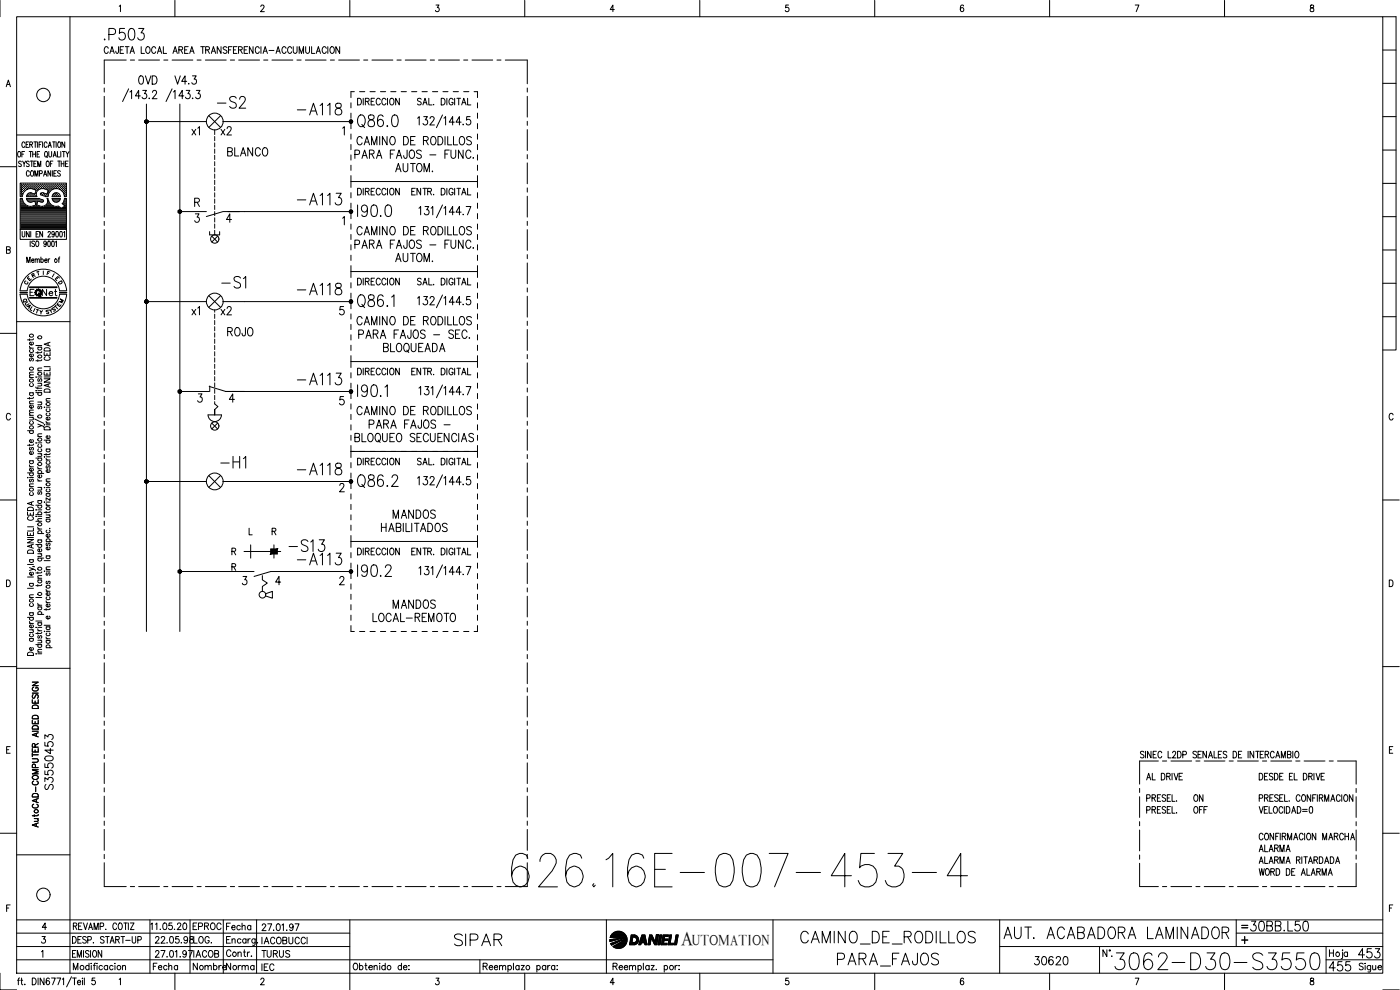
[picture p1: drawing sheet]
<svg xmlns="http://www.w3.org/2000/svg" width="420mm" height="297mm" viewBox="0 0 420 297" stroke-linecap="round" stroke-linejoin="round" font-family="sans-serif">
<defs><g id="words">
<text font-size="15.4" x="152.4" y="267.4">626.16E-007-453-4</text>
<text font-size="8.8" x="333.4" y="292.1">3062-D30-S3550</text>
<g font-size="7.5">
<text x="106.2" y="39.5">Q86.0</text>
<text x="106.2" y="147.5">Q86.2</text>
<text x="250.1" y="291">PARA_FAJOS</text>
</g>
<g font-size="7.1">
<text x="30" y="13.4">.P503</text>
<text x="87.8" y="35.6">-A118</text>
<text x="87.8" y="62.8">-A113</text>
<text x="87.8" y="89.6">-A118</text>
<text x="87.8" y="116.8">-A113</text>
<text x="64.9" y="141.8">-H1</text>
<text x="87.8" y="143.6">-A118</text>
<text x="85.4" y="166.9">-S13</text>
<text x="87.8" y="170.7">-A113</text>
<text x="135.1" y="285">SIPAR</text>
<text x="239.2" y="284.3">CAMINO_DE_RODILLOS</text>
<text x="300.2" y="282.9">AUT. ACABADORA LAMINADOR</text>
</g>
<g font-size="6.6">
<text x="63.9" y="33.5">-S2</text>
<text x="65.3" y="87.5">-S1</text>
</g>
<g font-size="6.2">
<text x="373.9" y="280.5">30BB.L50</text>
<text x="397.6" y="292.5">455</text>
<text x="406.4" y="288.6">453</text>
</g>
<text font-size="5.9" x="204.5" y="283.5">A</text>
<g font-size="5.7">
<text x="40.2" y="26.5">0VD</text>
<text x="51.2" y="26.5">V4.3</text>
<text x="65.3" y="41.6">x2</text>
<text x="67" y="48">BLANCO</text>
<text x="105.1" y="48.7">PARA FAJOS - FUNC.</text>
<text x="117.5" y="52.9">AUTOM.</text>
<text x="105.1" y="75.8">PARA FAJOS - FUNC.</text>
<text x="117.5" y="79.7">AUTOM.</text>
<text x="65.3" y="95.6">x2</text>
<text x="67" y="102">ROJO</text>
<text x="106.5" y="102.7">PARA FAJOS - SEC.</text>
<text x="113.9" y="106.9">BLOQUEADA</text>
<text x="109.7" y="129.8">PARA FAJOS -</text>
<text x="116.8" y="156.6">MANDOS</text>
<text x="116.8" y="183.8">MANDOS</text>
<text x="110.8" y="187.7">LOCAL-REMOTO</text>
<text x="16.9" y="238.1" transform="rotate(-90 16.9 238.1)">S3550453</text>
<text x="309.4" y="290.7">30620</text>
</g>
<g font-size="5.3">
<text x="60.7" y="41.6" transform="rotate(-90 60.7 41.6)">x1</text>
<text x="60.7" y="95.6" transform="rotate(-90 60.7 95.6)">x1</text>
<text x="357" y="245.2">OFF</text>
<text x="357" y="241.7">ON</text>
<text x="56.8" y="280.1">EPROC</text>
<text x="56.8" y="284.3">LOG.</text>
<text x="56.8" y="288.6">IACOB</text>
<text x="77.3" y="288.6">TURUS</text>
<text x="77.3" y="292.5">IEC</text>
</g>
<g font-size="4.9">
<text x="11.6" y="90">Net</text>
<text x="66.7" y="280.1">Fecha</text>
<text x="77.3" y="284.3">IACOBUCCI</text>
<text x="44.8" y="292.1">Fecha</text>
<text x="56.8" y="292.1">Nombre</text>
<text x="66.7" y="292.1">Norma</text>
</g>
<text font-size="4.4" x="207.7" y="283.5">UTOMATION</text>
<g font-size="4">
<text x="12.7" y="83.6">F</text>
<text x="6" y="86.4">C</text>
<text x="7.1" y="85.4">E</text>
<text x="8.1" y="84.3">R</text>
<text x="15.5" y="85.4">E</text>
<text x="16.2" y="86.4">D</text>
<text x="5.6" y="92.1">Q</text>
<text x="6.3" y="92.8">U</text>
<text x="14.5" y="94.5">S</text>
<text x="16.6" y="92.1">M</text>
</g>
<text font-size="3.5" x="371.5" y="279.8">=</text>
</g></defs>
<!-- layer: XR-FG100|CART -->
<g fill="none" stroke="#000" stroke-width=".3">
<path d="M0 .1v4.9M5 5h410v287h-410zM21 5v287M35.8 1.9l.4-.4v2M52.5 .1v4.9M78.3 2l.1-.4 .5-.1 .3 .6-1 1.4h1.1M105 .1v4.9M130.9 1.5h.8l-.5 .8a.61 .61 0 0 1 .6 .9 .61 .61 0 0 1-1.1-.1M157.5 .1v4.9M184.4 2.9h-1.3l.8-1.4v2M210 .1v4.9M236.6 1.5h-.8v.9a.63 .63 0 0 1 .9 0 .63 .63 0 0 1-.1 .9 .63 .63 0 0 1-.9-.2"/>
<path d="M262.5 .1v4.9M289.2 1.8l-.5-.3a1.11 1.11 0 0 0-.6 1 1.11 1.11 0 0 0 .7 1 .57 .57 0 0 0 .4-.8 .57 .57 0 0 0-.9-.1l-.1 .3M315 .1v4.9M340.7 1.5h1.1l-.8 2M367.5 .1v4.9M393.3 1.6v.6a.79 .79 0 0 1 .9 .3 .79 .79 0 0 1 0 .9l-.3 .1a.64 .64 0 0 1-.8-.7 .64 .64 0 0 1 .9-.5l.3-.3-.1-.4zM415 5h4v100h-4M415 15h4M1.9 26l.6-2 .6 2M2.1 25.3h.8M415 35h4M415 25h4"/>
<path d="M0 50h5M5 40.5h16M5.5 45.5h.1a.86 .86 0 0 1 .6 .8 .86 .86 0 0 1-.6 .8 1.17 1.17 0 0 1-.1-1.6zM6.2 56.8h.1M6.2 56.2h.1M6.2 55.6h.1M6.2 57.5h.1M6.2 58.1h.1M6.2 58.7h.1M6.2 59.7h.4M6.3 57.2h.2M6.3 56.5h.2"/>
<path d="M6.3 55.9h.2M6.3 55.3h.2M6.3 57.8h.2M6.3 58.4h.2M6.4 48.6a.41 .41 0 0 0-.6-.2 .41 .41 0 0 0 0 .7l.5 .2 .1 .5-.3 .2-.5-.2M6.4 55.2v.1M6.4 55.8v.2M6.4 56.5v.1M6.4 57.1v.1M6.4 57.7v.2M6.4 58.4v.1M6.6 46.3h.5"/>
<path d="M6.7 56.8h.1M6.7 56.2h.1M6.7 55.6h.1M6.7 57.5h.1M6.7 58.1h.1M6.7 55.5v.2M6.7 56.1v.2M6.7 56.8v.1M6.7 57.4v.2M6.7 58v.2M6.8 48.3l.4 .8 .5-.8M6.9 58.3l-.2 .7h-.6v-4.1h13.8v4.1h-.6l-.1-.7"/>
<path d="M7 57.2h.2M7 56.5h.2M7 55.9h.2M7 55.3h.2M7.1 55.2v.1M7.1 55.8v.2M7.1 56.5v.1M7.1 57.1v.1M7.2 49.1v.9M7.3 56.8h.2M7.3 56.2h.2M7.3 55.6h.2"/>
<path d="M7.4 45.5h-.8v1.6M7.4 55.5v.2M7.4 56.1v.2M7.4 56.8v.1M7.5 43a.46 .46 0 0 0-.6-.4 .46 .46 0 0 0-.3 .6v.4a.46 .46 0 0 0 .3 .6 .46 .46 0 0 0 .6-.4M7.6 56.5h.2M7.6 55.9h.2M7.6 55.3h.2M7.7 55.2v.1M7.7 55.8v.2M7.7 56.5v.1M7.8 43.4h.5"/>
<path d="M7.9 59h3.1M8 56.8h.1M8 56.2h.1M8 55.6h.1M8 55.5v.2M8 56.1v.2M8 59.8l.7 .8M8 58.7l-.1 .3M8 59.7h3.7M8.1 58.7h.1M8.2 56.8l1.2-.2 1.4 .5-.3 1.1-1-.3M8.2 56.8l-.8 .6-.5 .8"/>
<path d="M8.3 56.5h.1M8.3 55.9h.1M8.3 55.3h.1M8.3 58.4h.1M8.3 55.2v.1M8.3 55.8v.2M8.3 56.5v.1M8.3 58.4v.1M8.6 42.6h-.8v1.6h.8M8.6 56.2h.1M8.6 55.6h.1M8.6 58.7h.1"/>
<path d="M8.6 55.5v.2M8.6 56.1v.2M8.6 58.7v.1M8.7 58.1l-.1 .1M8.8 48.6l-.6-.3-.3 .3 .1 .3a.74 .74 0 0 1 .6 1l-.7-.1M8.8 45.5h.8M8.8 51.6a.46 .46 0 0 0-.6-.4 .46 .46 0 0 0-.3 .6v.5a.46 .46 0 0 0 .3 .6 .46 .46 0 0 0 .6-.4M8.9 56.5h.2M8.9 55.9h.2M8.9 55.3h.2M8.9 58.4h.2M8.9 43.4l.8-.1v-.6l-.8-.1v1.6"/>
<path d="M9 55.2v.1M9 55.8v.2M9 56.5h.1M9 58.4v.1M9.1 48.3h.8M9.2 45.5v1.6M9.2 56.2h.2M9.2 55.6h.2M9.2 58.1h.2M9.2 58.7h.2M9.3 55.5v.2M9.3 56.1v.2"/>
<path d="M9.3 58v.2M9.3 58.7v.1M9.4 43.4l.4 .8M9.4 51.3l.1-.1a.86 .86 0 0 1 .6 .8 .86 .86 0 0 1-.6 .9 1.12 1.12 0 0 1-.1-1.6zM9.5 57.9h-.7l-.8 .8M9.5 56.5h.2M9.5 55.9h.2M9.5 55.3h.2M9.5 58.4h.2M9.5 48.3v1.7M9.6 55.2v.1M9.6 55.8v.2"/>
<path d="M9.6 56.5v.1M9.6 58.4v.1M9.8 46.3h.9M9.8 45.5v1.6M9.9 56.2h.1M9.9 55.6h.1M9.9 58.7h.1M9.9 55.5v.2M9.9 56.1v.2M9.9 58.2h.1M9.9 58.7v.1M10.2 56.5h.1"/>
<path d="M10.2 55.9h.1M10.2 55.3h.1M10.2 58.4h.1M10.2 49.1h.5M10.2 42.6h.8M10.2 55.2v.1M10.2 55.8v.2M10.2 56.5v.1M10.2 58.4v.1M10.5 52.9v-1.7l.4 1.7 .5-1.7v1.7M10.5 56.2h.1M10.5 55.6h.1"/>
<path d="M10.5 58.7h.1M10.5 55.5v.2M10.5 56.1v.2M10.5 56.8h.1M10.5 58.7v.1M10.6 42.6v1.6M10.6 58.1h.1M10.7 45.5v1.6M10.8 56.5h.2M10.8 55.9h.2M10.8 55.3h.2M10.9 55.2v.1"/>
<path d="M10.9 55.8v.2M10.9 56.5v.1M10.9 48.3h-.7v1.7h.7M10.9 57.2h.1M11.1 56.8h.2M11.1 56.2h.2M11.1 55.6h.2M11.1 46.3h.5M11.2 55.5v.2M11.2 56.1v.2M11.2 56.8v.1M11.2 42.6v1.6"/>
<path d="M11.3 50v-1.7l.5 1.7 .4-1.7v1.7M11.4 56.5h.2M11.4 55.9h.2M11.4 55.3h.2M11.5 55.2v.1M11.5 55.8v.2M11.5 56.5v.1M11.6 59.5h-3.7l.1 .3M11.7 59.5l.2 .1M11.7 43.4h.5M11.8 56.2h.1M11.8 55.6h.1"/>
<path d="M11.8 55.5v.2M11.8 56.1v.2M11.9 59.6l1.1 .4v.5l-.3 .1M11.9 52.1l.7-.1v-.7l-.7-.1v1.7M11.9 45.5h-.8v1.6h.8M12.1 56.5h.1M12.1 55.9h.1M12.1 55.3h.1M12.1 55.2v.1M12.1 55.8v.2M12.1 56.5v.1M12.2 58l.1 .4"/>
<path d="M12.2 58.5l1 .3M12.4 56.2h.1M12.4 55.6h.1M12.4 58.1h.1M12.4 55.5v.2M12.4 56.1v.2M12.4 58v.2M12.5 42.6h-.8v1.6M12.7 56.5h.2M12.7 55.9h.2M12.7 55.3h.2M12.7 58.4h.2"/>
<path d="M12.8 42.6v1.6M12.8 55.2v.1M12.8 55.8v.2M12.8 56.5h.1M12.8 58.4v.1M13 56.2h.2M13 55.6h.2M13 58.1h.2M13.1 52.9l.4-1.7 .6 1.7M13.1 55.5v.2M13.1 56.1v.2M13.1 58v.2"/>
<path d="M13.2 57.9l-1 .1M13.2 58.8l1.2 .2M13.3 52.3h.5M13.3 56.5h.2M13.3 55.9h.2M13.3 55.3h.2M13.3 58.4h.2M13.4 55.2v.1M13.4 55.8v.2M13.4 56.5v.1M13.4 58.4v.1M13.5 56.8l1 .3-.4 1.1-1-.3"/>
<path d="M13.5 56.7a1.77 1.77 0 0 0-2 .3 1.77 1.77 0 0 0-.4 2M13.6 45.5h.1a.82 .82 0 0 1 .6 .8 .82 .82 0 0 1-.7 .8l-.2-.6zM13.7 56.2h.1M13.7 55.6h.1M13.7 58.7h.1M13.7 55.5v.2M13.7 56.1v.2M13.7 58.7v.1M13.9 46.8l.3 .5M14 56.5h.1M14 55.9h.1M14 55.3h.1"/>
<path d="M14 58.4h.1M14.1 48.4l.1-.1a.82 .82 0 0 1 .6 .9 .82 .82 0 0 1-.7 .7l-.3-.5zM14.1 55.2v.1M14.1 55.8v.2M14.1 56.5v.1M14.1 58.4v.1M14.1 59.5a1.69 1.69 0 0 1-.3 1.9 1.69 1.69 0 0 1-1.9 .4M14.1 43a.46 .46 0 0 0-.5-.4 .46 .46 0 0 0-.3 .6v.4a.46 .46 0 0 0 .3 .6 .46 .46 0 0 0 .5-.4M14.1 59.5h.3M14.3 58.7h.1M14.3 56.8h.1M14.3 56.2h.1"/>
<path d="M14.3 55.6h.1M14.3 58.1h.1M14.4 55.5v.2M14.4 56.1v.2M14.4 56.8v.1M14.4 58v.2M14.4 59.5l.2 .8M14.4 57.5h.1M14.5 44.2l.4-1.6 .5 1.6M14.6 58.2a2.46 2.46 0 0 1 2.3-1.6 2.46 2.46 0 0 1 2.3 1.6M14.6 58.3l-.2 .7M14.6 57.2h.2"/>
<path d="M14.6 56.5h.2M14.6 55.9h.2M14.6 55.3h.2M14.6 57.8h.1M14.6 45.5v1.1l.4 .5 .5-.5v-1.1M14.6 43.7h.6M14.7 55.2v.1M14.7 55.8v.2M14.7 56.5v.1M14.7 57.1v.1M14.7 57.7v.1M14.9 56.8h.2"/>
<path d="M14.9 56.2h.2M14.9 55.6h.2M15 55.5v.2M15 56.1v.2M15 56.8v.1M15.1 49.1h.5M15.2 51.2v1.7l-.8-1.7v1.7M15.2 56.5h.2M15.2 55.9h.2M15.2 55.3h.2M15.3 55.2v.1M15.3 55.8v.2"/>
<path d="M15.3 56.5v.1M15.6 56.2h.1M15.6 55.6h.1M15.6 59.5h2.5l-.1 .3M15.6 56.8h.1M15.6 55.5v.2M15.6 56.1v.2M15.6 59h2.5M15.6 59.5l.1 .3M15.7 51.2v1.7M15.7 59.8l.7 .8M15.7 58.7a1.23 1.23 0 0 1 1.2-.9 1.23 1.23 0 0 1 1.2 .9"/>
<path d="M15.7 58.7l-.1 .3M15.7 59.7h2.2M15.8 42.6h.8M15.9 48.3h-.8v1.7M15.9 56.5h.1M15.9 55.9h.1M15.9 55.3h.1M16 47.1l.4-1.6 .5 1.6M16 55.2v.1M16 55.8v.2M16 56.5v.1M16 58.4v.1"/>
<path d="M16.1 46.6h.6M16.2 52h.4M16.2 42.6v1.6M16.2 56.2h.1M16.2 55.6h.1M16.2 58.7h.1M16.3 55.5v.2M16.3 56.1v.2M16.3 58.2h.1M16.3 58.7v.1M16.3 58.1h.1M16.5 56.5h.2"/>
<path d="M16.5 55.9h.2M16.5 55.3h.2M16.5 58.4h.2M16.6 55.2v.1M16.6 55.8v.2M16.6 56.5h.1M16.6 58.4v.1M16.8 56.2h.2M16.8 55.6h.2M16.8 58.1h.2M16.8 58.7h.2M16.8 42.6v1.6"/>
<path d="M16.9 55.5v.2M16.9 56.1v.2M16.9 58v.2M16.9 58.7v.1M16.9 51.2h-.7v1.7h.7M17.1 56.5h.2M17.1 55.9h.2M17.1 55.3h.2M17.1 58.4h.2M17.2 45.5v1.6h.7M17.2 55.2v.1M17.2 55.8v.2"/>
<path d="M17.2 56.5h.1M17.2 58.4v.1M17.3 48.3h.8M17.5 56.2h.1M17.5 55.6h.1M17.5 58.7h.1M17.5 42.7l.2-.1a.86 .86 0 0 1 .6 .8 .86 .86 0 0 1-.6 .8 1.17 1.17 0 0 1-.2-1.5zM17.5 55.5v.2M17.5 56.1v.2M17.5 58.7v.1M17.7 48.3v1.7M17.8 56.5h.1"/>
<path d="M17.8 55.9h.1M17.8 55.3h.1M17.9 55.2v.1M17.9 55.8v.2M17.9 56.5v.1M18 58.7l.1 .3M18.1 59.8l-.8 .8M18.1 51.5l-.5-.3-.3 .3 .1 .3a.74 .74 0 0 1 .6 1l-.7-.2M18.1 56.8h.1M18.1 56.2h.1M18.1 55.6h.1M18.2 55.5v.2"/>
<path d="M18.2 56.1v.2M18.2 56.8v.1M18.2 45.5v1.6M18.4 49.1h.8M18.4 48.3v1.7M18.4 56.5h.2M18.4 55.9h.2M18.4 55.3h.2M18.5 57.1l.1 .1M18.5 55.2v.1M18.5 55.8v.2M18.5 56.5v.1"/>
<path d="M18.7 45.5h.9M18.8 56.8h.1M18.8 56.2h.1M18.8 55.6h.1M18.8 57.4l.1 .1M18.8 55.5v.2M18.8 56.1v.2M18.8 56.8v.1M19 57.2h.2M19 56.5h.2M19 55.9h.2M19 55.3h.2"/>
<path d="M19 57.8h.2M19.1 45.5v1.6M19.1 55.2v.1M19.1 55.8v.2M19.1 56.5v.1M19.1 57.1v.1M19.1 57.7v.2M19.2 48.3v1.7M19.4 56.8h.1M19.4 56.2h.1M19.4 55.6h.1M19.4 57.5h.1"/>
<path d="M19.4 58.1h.1M19.4 42.6v1.6l-.8-1.6v1.6M19.4 58.7h.1M19.4 55.5v.2M19.4 56.1v.2M19.4 56.8v.1M19.4 57.4v.2M19.4 58v.2M19.4 58.7v.1M19.4 59.7h.5M19.6 49.1h.6M19.7 57.2h.2"/>
<path d="M19.7 56.5h.2M19.7 55.9h.2M19.7 55.3h.2M19.7 57.8h.2M19.7 58.4h.2M19.8 45.5l.4 .8 .5-.8M19.8 55.2v.1M19.8 55.8v.2M19.8 56.5v.1M19.8 57.1v.1M19.8 57.7v.2M19.8 58.4v.1"/>
<path d="M20.2 46.3v.8M20.4 48.3h-.8v1.7h.8M415 55h4M415 45h4M1.9 75l1-.1 .1-.7-1.1-.2v2l1-.1 .2-.6-.4-.3M6.1 68.8v3h13.8v-3M6.2 64.5h13.7M6.2 64.2h13.7M6.2 63.8h13.7M6.2 63.5h13.7M6.2 63.2h13.7M6.2 62.9h13.7"/>
<path d="M6.2 62.6h12M6.2 62.3h11.7M6.2 61.9h2.2M6.2 61.6h1.5M6.2 61.3h1.2M6.2 61h.9M6.2 60.6h.7M6.2 60.4h.5M6.2 60h.4M6.2 64.8h13.7M6.2 65.1h13.7M6.2 65.4h13.7"/>
<path d="M6.2 65.7h13.7M6.2 66.1h13.7M6.2 66.4h13.7M6.2 66.7h13.7M6.2 67h13.7M6.2 67.3h13.7M6.2 67.6h13.7M6.2 68h13.7M6.2 68.3h13.7M6.2 68.6h13.7M6.6 69.5l.1 1.4 .3 .2 .4-.2 .1-1.4M6.9 60.3l.5 .8 .8 .6"/>
<path d="M6.9 60.3l-.3-.8h-.5v9.3h13.8v-9.3h-.6l-.1 .8M8 78.8v-1.7l.5 1.7 .5-1.7v1.7M8.2 60h4.5M8.5 60.4h1.6M8.7 60.6h.8l1-.3 .3 1.2-1.4 .4-1.2-.2M8.8 69.5v1.6l-.9-1.6v1.6M9.1 72.3v1.7M9.2 69.5v1.6M9.5 78.1h.7l-.1-.3a.48 .48 0 0 0-.6 .4 .48 .48 0 0 0 .6 .5l.1-.2M9.9 61.9h2M10.4 72.5l-.3-.2-.6 .2 .1 .4 .6 .4 .2 .4-.3 .3-.6-.3M10.5 78l.3-.3 .3 .1 .1 1"/>
<path d="M10.5 77.7v1.1M10.6 60.4h.7M10.6 60.6h.6M10.7 61h.4M10.8 61.6h.2M10.8 61.3h.2M10.8 70.2h.5M10.9 72.4l.1-.1a.86 .86 0 0 1 .7 .9 .86 .86 0 0 1-.7 .8 1.25 1.25 0 0 1-.1-1.6zM11.2 78l.3-.3 .3 .1v1M11.6 69.5h-.8v1.6h.8M11.7 60.4h1.3M12.3 77.9l.1-.1a.48 .48 0 0 1 .6 .4 .48 .48 0 0 1-.6 .5l-.1-.2"/>
<path d="M12.3 77.1v1.7M12.7 60.7l-1.4-.4-.3 1.2 .9 .3M12.8 69.5v1.6l-.9-1.6v1.6M13.3 61.9h2.8M13.4 78.1h.7l-.1-.3a.48 .48 0 0 0-.6 .4 .48 .48 0 0 0 .6 .5l.1-.2M13.8 61.6h1.7M13.9 72.9a.4 .4 0 0 1-.5 .4 .4 .4 0 0 1-.3-.5l.4-.5a.95 .95 0 0 1-.1 1.7l-.2-.3M14.1 61.3h1M14.3 61h.5M14.4 60.6h.2M14.4 69.8l.1-.3 .6 .1v.4l-.7 1.1h.8M14.4 60.4h.1"/>
<path d="M14.5 72.4l.3-.1a1.04 1.04 0 0 1-.2 1.7l-.3-.7zM14.5 77.7v1.1M14.6 60.3l.7 1 .6 .4M14.9 77.7l-.4 .4M15.7 72.4l.3-.1a1.04 1.04 0 0 1-.2 1.7l-.3-.7zM15.9 60h1.9M15.9 61.7l1.6 .1M16.2 60.4h1.4M16.3 70a.4 .4 0 0 1-.4 .5 .4 .4 0 0 1-.4-.6l.4-.4a.95 .95 0 0 1-.1 1.6l-.2-.2M16.4 60.6h.9M16.6 72.6l.3-.3v1.7M16.9 69.5h.3a1.04 1.04 0 0 1-.1 1.6l-.4-.7z"/>
<path d="M17.4 61.8l.9 .7 1.1-.6M17.5 77.7h.4M17.9 77.1l-.2 .3v1.4M18.1 69.5h.3a1.04 1.04 0 0 1-.2 1.6l-.3-.7zM18.4 62.6h1.5M18.7 61.1l.7 .7M18.9 61h1M19 62.3h.9M19 61.3h.9M19.1 69.8l.3-.3v1.6M19.1 60.6h.8M19.2 60.3l-.5 .8"/>
<path d="M19.3 61.6h.6M19.3 60.4h.6M19.3 60h.6M19.5 61.9h.4M415 75h4M415 65h4M5 96.5h16M6 88.3a7 7 0 0 0 7 6.5 7 7 0 0 0 7-6.5M6 87.2a7 7 0 0 1 7-6.4 7 7 0 0 1 7 6.4M8.2 88.3a4.9 4.9 0 0 0 4.8 4.4 4.9 4.9 0 0 0 4.9-4.4M8.2 87.2a4.9 4.9 0 0 1 4.8-4.3 4.9 4.9 0 0 1 4.9 4.3M8.9 89.3h8.2"/>
<path d="M8.9 89.4h8.2M8.9 86.3h8.2M8.9 86.1h8.2M9 89.4h8M9 86.2h8M10.2 86.8h-1.2v1.9M11 92.8l.6 .2M11.3 92.9l-.3 1M12 93.1l.3 .6 .5-.5M12.3 93.7v.5M415 95h4M415 85h4"/>
<path d="M0 100h5M8.8 103.9l.1 .4 .5 .2M8.8 101.7v.5M8.8 119.2v.5M8.8 117.8h1.2M8.8 113.3h1.2M8.8 104.5h1.2M9.1 117.8a.51 .51 0 0 0 0 .8 .51 .51 0 0 0 .7 0 .51 .51 0 0 0 0-.8M9.1 115.1a.51 .51 0 0 0 0 .7 .51 .51 0 0 0 .7 0 .51 .51 0 0 0 0-.7M9.1 107.5l-.3 .3 .1 .4h.4l.2-.6 .3-.1 .2 .3-.2 .5M9.1 104.9a.51 .51 0 0 0 0 .7 .51 .51 0 0 0 .7 0 .51 .51 0 0 0 0-.7M9.8 106.2a.5 .5 0 0 1 .1 .7 .5 .5 0 0 1-.8 0 .5 .5 0 0 1 .1-.7h.2v.9"/>
<path d="M9.8 102.6a.51 .51 0 0 1 0 .7 .51 .51 0 0 1-.7 .1 .51 .51 0 0 1-.1-.7l.4-.1v.9M10 119.2l-.3 .3h-1.4M10 112.5l-1.1 .1-.1 .3 .4 .4M10 111.7h-1.1l-.1 .4 .4 .4M10 101.6l-.3 .4h-1.4M10.8 117.2h.1zM10.8 116.1l.3 .4h1.4M10.8 113.1h.1zM10.8 117.8h1.7M10.8 103.7h1.7M11.3 113.1h1.2M11.3 105.5v.6"/>
<path d="M11.3 107.9v.5M11.3 116.2v.5M11.3 117.2h1.2M11.3 115h1.2M11.3 111.2h1.2M11.3 104.2h1.2M11.6 117.8a.49 .49 0 0 0 0 .7 .49 .49 0 0 0 .7 0 .49 .49 0 0 0 0-.7M11.6 113.6l-.3 .3 .1 .5h.4l.2-.7 .3-.1 .2 .3-.2 .5M11.6 104.2a.49 .49 0 0 0 0 .7 .49 .49 0 0 0 .7 0 .49 .49 0 0 0 0-.7M12.2 115l.3 .4-.1 .3-1.1 .1M12.5 110.4l-1.1 .1-.1 .4 .4 .3M12.5 107.9l-.3 .3h-1.4"/>
<path d="M12.5 105.5l-.1 .3h-1.6M13.3 113.7h1.7l-1.7 1h1.7M13.3 111.6v1h1.7v-1M13.3 105.7v.9h1.7v-.9M13.3 113.1h1.7M13.3 110h1.7M13.3 117a.98 .98 0 0 1 1.1-.3 .98 .98 0 0 1 .6 1h-1.7zM13.3 104.6a.98 .98 0 0 1 1.1-.2 .98 .98 0 0 1 .6 .9h-1.7zM13.7 107a.54 .54 0 0 0-.4 .7 .54 .54 0 0 0 .6 .4h.5a.54 .54 0 0 0 .6-.4 .54 .54 0 0 0-.4-.7M14.1 106.1v.5M14.1 112v.6M14.4 102.9v.7"/>
<path d="M14.4 115.3v.7M15 119.6h-1.1l-.1 .4 .4 .3M15 115.1l-1.7 .5 1.7 .6M15 110.3v.9h-1.7M15 102.7l-1.7 .6 1.7 .5M3.1 124.5a.63 .63 0 0 0-.7-.5 .63 .63 0 0 0-.5 .8v.5a.63 .63 0 0 0 .5 .7 .63 .63 0 0 0 .7-.5M8.3 129.2h1.7M8.8 139.5l.1 .4 .5 .2M8.8 138.2h1.2M8.8 133.3v.5M8.8 125.2h1.2M8.8 124.6h1.2"/>
<path d="M8.8 121.1h1.2M9.1 138.2a.51 .51 0 0 0 0 .8 .51 .51 0 0 0 .7 0 .51 .51 0 0 0 0-.8M9.1 134.3l-.3 .2 .3 .5 .4-.7h.4l.1 .5-.2 .2M9.1 129.2a.49 .49 0 0 0 0 .7 .49 .49 0 0 0 .7 0 .49 .49 0 0 0 0-.7M9.1 126.4a.51 .51 0 0 0 0 .8 .51 .51 0 0 0 .7 0 .51 .51 0 0 0 0-.8M9.7 125.2l.3 .4-.1 .3-1.1 .1M9.8 135.5a.5 .5 0 0 1 0 .7 .5 .5 0 0 1-.7 .1 .5 .5 0 0 1-.1-.7l.4-.1v.8M9.8 131.9a.51 .51 0 0 1 0 .7 .51 .51 0 0 1-.7 .1 .51 .51 0 0 1-.1-.7l.4-.1v.9M9.8 121.6a.5 .5 0 0 1 .1 .7 .5 .5 0 0 1-.8 0 .5 .5 0 0 1 .1-.7h.2v.9M10 133.2l-.3 .4h-1.4M10 123.8l-1.1 .1-.1 .4 .4 .3M10 123l-1.1 .1-.1 .4 .4 .3"/>
<path d="M10 120.3l-1.1 .1-.1 .4 .4 .3M10.4 125.7l2.7 1.3M10.8 132.9h.1zM10.8 137.4h1.7M11.3 127.2l1.2 .5-1.2 .4M11.3 136.1h1.2M11.3 132.9h1.2M11.3 131h1.2M11.3 120.6h1.2M11.6 137.4a.51 .51 0 0 0 0 .8 .51 .51 0 0 0 .7 0 .51 .51 0 0 0 0-.8M11.6 134.7a.49 .49 0 0 0 0 .7 .49 .49 0 0 0 .7 0 .49 .49 0 0 0 0-.7M11.6 133.4a.49 .49 0 0 0 0 .7 .49 .49 0 0 0 .7 0 .49 .49 0 0 0 0-.7"/>
<path d="M11.6 121.9l-.3 .3 .3 .5 .4-.8h.4l.1 .5-.2 .3M12.2 136.1l.3 .4-.1 .3-1.1 .1M12.2 120.6l.3 .4-.1 .4h-1.1M12.5 130.2h-1.1l-.1 .4 .4 .4M12.5 127.7l.6 .3v.2M13.3 137.1h.1zM13.3 127.5h.1zM13.3 122.2h.1zM13.3 132.1h1.7M13.3 128.3a.96 .96 0 0 1 1.1-.3 .96 .96 0 0 1 .6 1h-1.7zM13.8 137.5l.1 .3 .5 .2M13.8 126.4l.1 .3 .5 .2"/>
<path d="M13.8 136.1v.5M13.8 138h1.2M13.8 137.1h1.2M13.8 134.7h1.2M13.8 127.5h1.2M13.8 126.9h1.2M13.8 122.2h1.2M13.8 120.3h1.2M14.1 139.7l-.3 .3 .1 .4h.4l.2-.6 .3-.1 .2 .3-.2 .5M14.1 138.5a.49 .49 0 0 0 0 .7 .49 .49 0 0 0 .7 0 .49 .49 0 0 0 0-.7M14.1 134.7a.49 .49 0 0 0 0 .7 .49 .49 0 0 0 .7 0 .49 .49 0 0 0 0-.7M14.1 132.1a.49 .49 0 0 0 0 .7 .49 .49 0 0 0 .7 0 .49 .49 0 0 0 0-.7"/>
<path d="M14.1 123.9l-.2 .2a.52 .52 0 0 0 .6 .7 .52 .52 0 0 0 .3-.9M14.1 122.7l-.2 .1a.52 .52 0 0 0 .6 .7 .52 .52 0 0 0 .3-.8M14.8 130.8l.1 .1a.53 .53 0 0 1-.5 .7 .53 .53 0 0 1-.4-.8h.4v.8M14.8 125.2l.1 .1a.52 .52 0 0 1-.5 .7 .52 .52 0 0 1-.4-.7l.4-.1v.8M15 136l-.3 .4h-1.4M418.1 124.5a.61 .61 0 0 0-.8-.5 .61 .61 0 0 0-.4 .8v.5a.61 .61 0 0 0 .4 .7 .61 .61 0 0 0 .8-.5M0 150h5M8.3 159.8v.9h1.7v-.9M8.3 153.6v1h1.7v-1M8.3 143.3h.1zM8.3 158.1h1.7M8.3 141.9h1.7"/>
<path d="M8.3 152.5a.96 .96 0 0 1 1.2-.3 .96 .96 0 0 1 .5 1h-1.7zM8.7 155a.56 .56 0 0 0-.4 .7 .56 .56 0 0 0 .6 .4h.5a.56 .56 0 0 0 .6-.4 .56 .56 0 0 0-.4-.7M8.8 146h1.2M8.8 143.3h1.2M8.8 140.1h1.2M9.1 147.8a.49 .49 0 0 0 0 .7 .49 .49 0 0 0 .7 0 .49 .49 0 0 0 0-.7M9.1 143.8l-.3 .3 .3 .5 .4-.7h.4l.1 .4-.2 .3M9.1 141.9a.51 .51 0 0 0 0 .7 .51 .51 0 0 0 .7 0 .51 .51 0 0 0 0-.7M9.1 154v.6M9.4 150.7v.8M9.8 140.5l.1 .2a.53 .53 0 0 1-.5 .7 .53 .53 0 0 1-.4-.8l.4-.1v.9M10 158.4v.9h-1.7"/>
<path d="M10 150.5l-1.7 .6 1.7 .6M10 145.2h-1.1l-.1 .4 .4 .4M10.8 156.4h1.7M10.8 154.4h1.7M10.8 151.6h1.7M10.8 154.8v.2zM10.8 153h.1M11.3 158.1l.1 .4 .5 .2M11.3 143.7l.1 .4 .5 .2M11.3 140.1l.1 .3 .5 .3M11.3 158.7h1.2M11.3 154.9h1.2"/>
<path d="M11.3 153h1.2M11.3 150.2h1.2M11.3 146.2h1.2M11.3 144.3h1.2M11.3 142.1h1.8M11.3 140.7h1.2M11.6 154.4a.49 .49 0 0 1 0-.7 .49 .49 0 0 1 .7 0 .49 .49 0 0 1 0 .7M11.6 151.6a.51 .51 0 0 0 0 .7 .51 .51 0 0 0 .7 0 .51 .51 0 0 0 0-.7M11.6 150.2a.51 .51 0 0 0 0 .7 .51 .51 0 0 0 .7 0 .51 .51 0 0 0 0-.7M11.6 147.5l-.3 .3 .3 .5 .4-.7h.4l.1 .4-.2 .3M11.6 142.1a.51 .51 0 0 1 0-.8 .51 .51 0 0 1 .7 0 .51 .51 0 0 1 0 .8M12.2 146.2l.3 .4-.1 .4-1.1 .1"/>
<path d="M12.3 142.5a.5 .5 0 0 1 .1 .7 .5 .5 0 0 1-.8 0 .5 .5 0 0 1 .1-.7h.2v.9M12.5 155.6h-1.1l-.1 .4 .4 .4M13.3 150.7h.1zM13.3 146.3h.1zM13.8 151l.1 .4 .5 .2M13.8 153.4v.6M13.8 155.8h1.2M13.8 154.5h1.2M13.8 151.6h1.2M13.8 150.7h1.2M13.8 148.1h1.2M13.8 146.3h1.2"/>
<path d="M13.8 144.4h1.2M14.1 159.1l-.2 .1a.52 .52 0 0 0 .6 .7 .52 .52 0 0 0 .3-.8M14.1 155.8l-.2 .1a.52 .52 0 0 0 .6 .7 .52 .52 0 0 0 .3-.8M14.1 148.1l-.2 .1a.52 .52 0 0 0 .6 .8 .52 .52 0 0 0 .3-.9M14.1 146.8l-.2 .1a.51 .51 0 0 0 .6 .7 .51 .51 0 0 0 .3-.8M14.7 154.5l.3 .3-.1 .4-1.1 .1M14.8 140.9a.5 .5 0 0 1 0 .7 .5 .5 0 0 1-.7 .1 .5 .5 0 0 1-.1-.7l.4-.1v.9M14.9 158.5v.1M15 153.4l-.3 .3h-1.4M15 149.4v.7l-1.2-.7v.7M15 143.7h-1.1l-.1 .4 .4 .3M415 150h4.9"/>
<path d="M1.9 174a1.01 1.01 0 0 1 1.2 1 1.01 1.01 0 0 1-1.2 1zM8.3 161.9h1.7l-1.7 1h1.7M8.3 176.5h1.7M8.3 173.1h1.7M8.3 169.4h1.7M8.3 161.3h1.7M8.3 165.3a.96 .96 0 0 1 1.2-.3 .96 .96 0 0 1 .5 1h-1.7zM8.8 170.3l1.2 .5-1.2 .4M8.8 179.3h1.2M8.8 175h1.2M8.8 167.9h1.2M9.1 175a.51 .51 0 0 0 0 .8 .51 .51 0 0 0 .7 0 .51 .51 0 0 0 0-.8"/>
<path d="M9.1 167.9l-.2 .1a.52 .52 0 0 0 .6 .8 .52 .52 0 0 0 .3-.9M9.1 160.1v.6M9.4 163.5v.8M9.8 171.7a.5 .5 0 0 1 .1 .7 .5 .5 0 0 1-.8 0 .5 .5 0 0 1 .1-.7h.2v.9M9.9 170l.5 .1M10 178.5h-1.1l-.1 .4 .4 .4M10 170.8l.5 .2 .1 .3M10 163.3l-1.7 .6 1.7 .6M10.8 179.3h1.7M10.8 163.4h1.7M11.3 171.6v.5M11.3 175.4v.5"/>
<path d="M11.3 174h1.2M11.3 173.5h1.2M11.3 167.5h1.8M11.3 166.1h1.2M11.3 162h1.2M11.3 160.1h1.8M11.6 174a.51 .51 0 0 0 0 .8 .51 .51 0 0 0 .7 0 .51 .51 0 0 0 0-.8M11.6 167.5a.51 .51 0 0 0 0 .7 .51 .51 0 0 0 .7 0 .51 .51 0 0 0 0-.7M11.6 163.4a.49 .49 0 0 0 0 .7 .49 .49 0 0 0 .7 0 .49 .49 0 0 0 0-.7M11.6 162a.51 .51 0 0 0 0 .7 .51 .51 0 0 0 .7 0 .51 .51 0 0 0 0-.7M11.6 160.1a.49 .49 0 0 1 0-.7 .49 .49 0 0 1 .7 0 .49 .49 0 0 1 0 .7M12.2 166.1l.3 .4-.1 .4h-1.1"/>
<path d="M12.3 164.7a.5 .5 0 0 1 0 .7 .5 .5 0 0 1-.7 .1 .5 .5 0 0 1-.1-.7l.4-.1v.9M12.5 175.3l-.3 .4h-1.4M12.5 172.7l-1.1 .1-.1 .3 .4 .4M12.5 171.6l-.3 .3h-1.4M13.3 171.4h.1zM13.3 168.2h1.7M13.8 176.9l.1 .3 .5 .2M13.8 177.4h1.2M13.8 171.4h1.2M13.8 170.9h1.2M13.8 166.8h1.2M13.8 162.5h1.8"/>
<path d="M14.1 179.1l-.2 .1a.52 .52 0 0 0 .6 .8 .52 .52 0 0 0 .3-.9M14.1 174.4l-.3 .3 .3 .5 .4-.8h.4l.1 .5-.2 .3M14.1 171.9l-.3 .3 .1 .3h.4l.2-.6h.3l.2 .3-.2 .4M14.1 166.8a.49 .49 0 0 0 0 .7 .49 .49 0 0 0 .7 0 .49 .49 0 0 0 0-.7M14.1 162.9l-.3 .3 .1 .4h.4l.2-.6 .3-.1 .2 .3-.2 .5M14.1 162.5l-.2-.1a.52 .52 0 0 1 .6-.8 .52 .52 0 0 1 .3 .9M14.8 177.8l.1 .2a.52 .52 0 0 1-.5 .7 .52 .52 0 0 1-.4-.8l.4-.1v.9M14.8 164.1a.5 .5 0 0 1 0 .7 .5 .5 0 0 1-.7 .1 .5 .5 0 0 1-.1-.7l.4-.1v.9M14.8 160.3l.1 .2a.53 .53 0 0 1-.5 .7 .53 .53 0 0 1-.4-.8l.4-.1v.9M15 170.1l-1.1 .1-.1 .3 .4 .4M416.9 174a1 1 0 0 1 1.2 1 1 1 0 0 1-1.2 1zM8.3 185.2h1.7"/>
<path d="M8.3 195.9a.96 .96 0 0 1 1.2-.2 .96 .96 0 0 1 .5 1h-1.7zM8.8 186.5l.1 .3 .5 .3M8.8 191.6h1.2M8.8 189h1.2M8.8 187.1h1.2M8.8 183.8h1.2M9.1 191.6a.49 .49 0 0 0 0 .7 .49 .49 0 0 0 .7 0 .49 .49 0 0 0 0-.7M9.1 190.2a.51 .51 0 0 0 0 .7 .51 .51 0 0 0 .7 0 .51 .51 0 0 0 0-.7M9.1 185.2a.51 .51 0 0 0 0 .8 .51 .51 0 0 0 .7 0 .51 .51 0 0 0 0-.8M9.1 183.8a.51 .51 0 0 0 0 .8 .51 .51 0 0 0 .7 0 .51 .51 0 0 0 0-.8M9.1 181.1a.51 .51 0 0 0 0 .7 .51 .51 0 0 0 .7 0 .51 .51 0 0 0 0-.7M9.7 189l.3 .3-.1 .4-1.1 .1"/>
<path d="M9.8 194.3l.1 .1a.53 .53 0 0 1-.5 .8 .53 .53 0 0 1-.4-.9h.4v.8M9.8 187.5a.51 .51 0 0 1 0 .7 .51 .51 0 0 1-.7 .1 .51 .51 0 0 1-.1-.7l.4-.1v.9M10.8 196.2h.1zM10.8 193.4h1.7M10.8 186.3h1.7M10.8 188.3h.1M11.3 188.7l.1 .3 .5 .3M11.3 181l.1 .4 .5 .2M11.3 196.2h1.2M11.3 195.7h1.2M11.3 192.1h1.2M11.3 189.8v.5"/>
<path d="M11.3 189.3h1.2M11.3 188.2h1.2M11.3 186.8h1.2M11.3 184.3h1.8M11.3 182.1h1.2M11.3 181.6h1.2M11.6 193.4a.49 .49 0 0 0 0 .7 .49 .49 0 0 0 .7 0 .49 .49 0 0 0 0-.7M11.6 190.7l-.3 .3 .1 .4h.4l.2-.6 .3-.1 .2 .3-.2 .5M11.6 186.8a.51 .51 0 0 0 0 .8 .51 .51 0 0 0 .7 0 .51 .51 0 0 0 0-.8M11.6 184.3l-.2-.1a.52 .52 0 0 1 .6-.7 .52 .52 0 0 1 .3 .8M11.6 182.1a.51 .51 0 0 0 0 .7 .51 .51 0 0 0 .7 0 .51 .51 0 0 0 0-.7M12.2 192.1l.3 .3-.1 .4-1.1 .1"/>
<path d="M12.5 194.8l-1.1 .1-.1 .4 .4 .4M12.5 189.7l-.3 .4h-1.4M13.3 189.4h.1zM13.3 187.6h1.7M13.8 191.1l.1 .4 .5 .2M13.8 180.3l.1 .3 .5 .2M13.8 194.3h1.8M13.8 192.2h1.2M13.8 191.7h1.2M13.8 189.4h1.2M13.8 188.1h1.2M13.8 182.6v.5"/>
<path d="M13.8 180.8h1.2M14.1 194.3l-.2-.1a.52 .52 0 0 1 .6-.7 .52 .52 0 0 1 .3 .8M14.1 192.2l-.2 .1a.52 .52 0 0 0 .6 .7 .52 .52 0 0 0 .3-.8M14.1 189.9a.55 .55 0 0 0 .2 .9 .55 .55 0 0 0 .7-.6l-.2-.3M14.1 188.1a.49 .49 0 0 0 0 .7 .49 .49 0 0 0 .7 0 .49 .49 0 0 0 0-.7M14.8 184.9l.1 .1a.52 .52 0 0 1-.5 .7 .52 .52 0 0 1-.4-.8h.4v.8M14.8 181.3a.5 .5 0 0 1 0 .6 .5 .5 0 0 1-.7 .1 .5 .5 0 0 1-.1-.7h.4v.8M15 182.5l-.3 .4h-1.4M0 200h5M5 200.5h16M9.7 216.1v1.1h1.8v-1.1M9.7 210v1h1.8v-1"/>
<path d="M9.7 204.7h1.8l-1.8 1h1.8M9.7 219.4h1.8M9.7 208h1.8M9.8 218a.97 .97 0 0 1 1.1-.3 .97 .97 0 0 1 .6 1.1h-1.8zM9.8 214.9a.97 .97 0 0 1 1.1-.2 .97 .97 0 0 1 .6 1h-1.8zM9.9 211.7a.96 .96 0 0 1 1.1-.1 .96 .96 0 0 1 .5 1h-1.8zM9.9 208.4l-.2 .4 .1 .6 .5 .1 .4-.9 .5-.2 .3 .4-.3 .7M10.1 206.2a.59 .59 0 0 0-.4 .7 .59 .59 0 0 0 .7 .4h.4a.58 .58 0 0 0 .7-.5 .58 .58 0 0 0-.7-.6v.4M10.5 210.3v.7M10.5 216.5v.7M11.5 219.9l-1.8 .6 1.8 .6M415 200h4.9"/>
<path d="M2 224.9h.6M3 224h-1v2h1M9.7 227.7h1.5l.3 .4-.3 .5-1.5 .1M9.7 224.6v1h1.8M9.7 226.5h1.8M9.7 225.9v1.1M9.8 238.4a.97 .97 0 0 1 1.1-.3 .97 .97 0 0 1 .6 1h-1.8zM9.8 232.9a.89 .89 0 0 1 1-.3 .89 .89 0 0 1 .6 1 .89 .89 0 0 1-1.1 .3 .89 .89 0 0 1-.5-1zM10.1 234.3a.59 .59 0 0 0-.4 .7 .59 .59 0 0 0 .7 .5h.4a.59 .59 0 0 0 .7-.5 .59 .59 0 0 0-.5-.7M10.5 224.2v-.9l-.6-.1-.2 1h1.8M10.6 230.3l-.1-.9h-.7l-.1 .9h1.8M10.9 239.8v.8"/>
<path d="M11.5 239.6l-1.8 .6 1.8 .6M11.5 231h-1.8l1.8 .5-1.8 .7h1.8M417 224.9h.6M418 224h-1v2h1M0 250h5M5 256.5h16M10.1 241.3a.59 .59 0 0 0-.4 .7 .59 .59 0 0 0 .7 .4h.4a.59 .59 0 0 0 .7-.4 .59 .59 0 0 0-.5-.7M10.3 245.6h1.2M10.3 244.5v.5M10.9 247.2v.7M11.1 245.6l.4 .4-.1 .4-1.1 .1M11.5 246.9l-1.8 .7 1.8 .5"/>
<path d="M11.5 244.4l-.4 .4h-1.4M415 250h4.9M2 272.4h.6M3 271.5h-1v2M5 276h410M5 280h100M45 276v16M57 276v16M67 276v16M77 276v16M105 276v21M182 276v16"/>
<path d="M184.1 279.9h3M184.3 279.8h2.6M184.6 279.6h2M185 279.5h1.2M232 276v16M300 276v16M371 280h44M417 272.4h.6M418 271.5h-1v2M0 292v5h5M5 284h100M5 288h227"/>
<path d="M5.2 294.1h.6M5.9 293.4l-.4 .4v1.7M6.2 294.1h.6M6.5 293.4v1.7l.4 .4M7.5 295.3v.2v-.2M9.7 293.4a1.03 1.03 0 0 1 1.2 1.1 1.03 1.03 0 0 1-1.2 1zM11.4 293.4v2.1M13.2 293.4v2.1l-1.1-2.1v2.1M14.8 293.7l-.3-.3a1.16 1.16 0 0 0-.1 2.1 .59 .59 0 0 0 .5-.9 .59 .59 0 0 0-1-.1l-.1 .3M15.5 293.4h1.1l-.8 2.1M17.1 293.4h1.1l-.8 2.1M18.7 293.8l.4-.4v2.1"/>
<path d="M21.5 293.1l-1.5 3M21.8 293.4h1.1M22.4 293.4v2.1M23.2 294.7h1l-.2-.5a.61 .61 0 0 0-.8 .6 .61 .61 0 0 0 .8 .5l.2-.1M24.8 293.4v.3zM24.8 294.1v1.4M25.3 293.4v2.1M28.5 293.4h-.8l-.1 .9a.62 .62 0 0 1 .9 .1 .62 .62 0 0 1-.1 .9 .62 .62 0 0 1-.9-.2M35.8 293.9l.4-.4v2M52.5 292v5M78.3 293.9l.1-.3 .5-.1 .3 .6-1 1.4h1.1M130.9 293.5h.8l-.5 .7a.61 .61 0 0 1 .6 1 .61 .61 0 0 1-1.1-.1"/>
<path d="M144 288v4M157.5 292v5M183 282.1h1.8M183 282.2h1.3M183 282.3h.8M183 281.9v.6l3.2-.8-.2-.2-3 .4M183 282.4h.3M183.1 281.9h2.2M183.1 281.2h4.7M183.2 281.1h4.8M183.2 281h4.8M183.3 283.1l.3 .5 3-1.5-.2-.2-3.1 1.2h1.2"/>
<path d="M183.3 280.8h4.6M183.3 283.2h1M183.3 280.7h4.5M183.4 283.4h.6M183.4 280.6h4.3M183.5 283.5h.2M183.5 280.4h4.2M183.6 283h1.2M183.6 280.3h3.9M183.8 280.1h3.6M183.9 284l3-1.7-.2-.2 1.4-.8a2.61 2.61 0 0 1-1.1 2.9 2.61 2.61 0 0 1-3.1-.2zM183.9 280h3.4"/>
<path d="M183.9 282.9h1.2M184 284h3.2M184.1 281.8h1.7M184.1 283.9h3.2M184.2 284.2h2.8M184.3 282.7h1.1M184.4 294.8h-1.3l.8-1.3v2M184.4 283.8h3.1M184.4 284.3h2.3M184.6 283.7h3M184.7 282.6h1M184.8 284.5h1.6"/>
<path d="M184.8 283.5h2.9M185 282.4h.9M185 283.4h2.8M185.1 281.6h1M185.3 283.2h2.6M185.4 282.3h.8M185.5 283.1h2.5M185.8 283h2.2M185.8 282.2h.7M186 281.4h.7M186 282.9h2M186.2 282.1h.4"/>
<path d="M186.2 282.7h1.9M186.3 281.7l1.1-.2-.9 .4zM186.4 281.8h.4M186.5 282.6h1.6M186.5 281.6h.7M186.7 282.4h1.5M186.8 282.2h1.4M186.9 282.1h1.3M186.9 282.3h1.3M187 281.4h.3M187 281.5h.3M187.2 281.9h1"/>
<path d="M187.5 281.8h.7M187.7 281.5h.4M187.7 281.6h.5M188 281.2l-1.9 .3-.3-.3h-2.7M188 281.4h.1M188.1 281.2a2.6 2.6 0 0 0-2.5-1.8 2.6 2.6 0 0 0-2.5 1.8M189 283.2h2M189 283.4h1.8M189 283h2.3M189 283.1h2.2M189.1 282.7h.6M189.1 282.9h2.3"/>
<path d="M189.1 282.6h.6M189.1 282.3h.6M189.1 282.4h.6M189.2 282.1h.6M189.2 282.2h.6M189.2 281.9h.6M189.2 281.8h.6M189.3 281.6h.6M189.3 281.5h.6M189.3 281.4h.6M189.3 281.2h.6M189.4 281.1h1.9"/>
<path d="M189.4 281h1.9M189.4 280.8h1.7M189.4 280.7h1.5M189.4 280.6h1.2M190.5 281.2h-.6l-.2 1.6h.8M190.5 280.5h-1.1l-.5 3h1.6M190.5 281.2a.78 .78 0 0 1 .6 .8 .78 .78 0 0 1-.6 .8M190.5 280.5a1.5 1.5 0 0 1 1.2 1.5 1.5 1.5 0 0 1-1.2 1.5M190.5 281.2h1M190.6 282.7h.9M190.8 281.4h.7M190.8 282.6h.8"/>
<path d="M190.9 281.5h.7M190.9 282.4h.7M191 281.6h.6M191 282.3h.6M191.1 281.8h.5M191.1 282.2h.5M191.1 282.1h.5M191.1 281.9h.5M191.7 283.4h.6M191.8 283.2h.6M191.8 283.1h.6M191.9 283h.5"/>
<path d="M191.9 282.9h2.1M191.9 282.7h2.1M192 282.6h2M192 282.4h1.9M192.1 282.3h.6M192.1 282.2h.6M192.2 282.1h.6M192.2 281.9h.6M192.2 281.8h.7M192.3 281.6h.6M192.3 281.5h.7M192.4 281.4h.6"/>
<path d="M192.4 281.2h1.3M192.5 281.1h1.2M192.5 281h1.1M192.6 280.8h1M192.6 280.7h1M192.7 280.5h.8l.6 3h-.6l-.1-.6h-.9l-.2 .6h-.6zM192.7 280.6h.8M193 281.2l.3 1.1h-.6zM193.1 281.4h.6M193.1 281.5h.7M193.2 281.8h.6M193.2 281.6h.6"/>
<path d="M193.2 281.9h.6M193.3 282.1h.5M193.3 282.2h.6M193.3 282.3h.6M193.4 283h.7M193.5 283.1h.6M193.5 283.2h.6M193.5 283.4h.6M194.5 283.2h.7M194.5 283.4h.6M194.6 283h.6M194.6 283.1h.6"/>
<path d="M194.6 282.7h.6M194.6 282.9h.6M194.6 282.4h.7M194.6 282.6h.7M194.7 282.2h.6M194.7 282.3h.6M194.7 282.1h.7M194.8 281.9h.6M194.8 281.8h.6M194.8 281.6h.6M194.8 281.5h.7M194.9 281.4h1.1"/>
<path d="M194.9 281.2h1.1M194.9 281.1h1M194.9 281h.9M194.9 280.8h.8M194.9 280.7h.8M195 280.6h.6M195 280.5l-.5 3M195.5 281.5h.6M195.6 281.6h.5M195.7 281.8h.5M195.7 281.9h.6M195.8 282.1h.5"/>
<path d="M195.9 282.2h.5M195.9 282.3h.6M196 282.4h.6M196 282.6h1.2M196.1 282.7h1.1M196.2 282.9h1M196.3 283h.9M196.3 283.1h.8M196.4 283.2h.7M196.4 283.4h.7M196.6 282.4h.7M196.7 282.2h.6"/>
<path d="M196.7 282.3h.6M196.7 282.1h.7M196.7 281.9h.7M196.8 281.8h.6M196.8 281.6h.6M196.8 281.5h.6M196.8 281.4h.6M196.8 281.2h.7M196.9 281.1h.6M196.9 281h.6M196.9 280.8h.6M196.9 280.7h.7"/>
<path d="M197 280.5l-.4 2.1-1-2.1h-.6l-.5 3h.6l.4-2.2 1 2.2h.6l.5-3h-.6h.6M197 280.6h.6M197.5 283.4h.6M197.5 283.1h.7M197.5 283.2h.7M197.6 282.9h.6M197.6 283h.6M197.6 282.7h.6M197.7 282.4h.6M197.7 282.6h.5M197.7 282.2h.6M197.7 282.3h.6"/>
<path d="M197.7 282.1h.6M197.7 281.9h.7M197.8 281.8h.6M197.8 281.6h.6M197.8 281.5h.6M197.8 281.4h.7M197.9 281.2h.6M197.9 281.1h.6M197.9 281h.6M197.9 280.8h.6M198 280.7h.6M198 280.5h.6l-.5 3h-.6z"/>
<path d="M198 280.6h.6M198.5 283.4h1.6M198.5 283.1h1.7M198.5 283.2h1.7M198.6 282.9h.5M198.6 283h.5M198.6 282.6h.6M198.6 282.7h.6M198.7 282.3h.6M198.7 282.4h.5M198.7 282.1h1.7M198.7 282.2h1.6"/>
<path d="M198.8 281.9h1.6M198.8 281.8h1.6M198.8 281.6h.5M198.8 281.5h.6M198.8 281.4h.6M198.9 281.2h.5M198.9 281.1h.5M198.9 281h1.6M198.9 280.8h1.6M199 280.7h1.6M199 280.6h1.6M199 280.5h1.6l-.1 .5h-1l-.2 .8h1.1l-.1 .4h-1l-.2 .8h1.1l-.1 .5h-1.6z"/>
<path d="M200.5 283.4h1.6M200.5 283.1h1.6M200.5 283.2h1.6M200.6 282.9h.5M200.6 283h.5M200.6 282.6h.6M200.6 282.7h.6M200.7 282.3h.6M200.7 282.4h.5M200.7 282.1h.6M200.7 282.2h.6M200.7 281.9h.6"/>
<path d="M200.7 281.8h.6M200.8 281.6h.5M200.8 281.5h.6M200.8 281.4h.6M200.9 281.2h.5M200.9 281.1h.5M200.9 281h.6M200.9 280.8h.6M201 280.5h.5l-.4 2.5h1.1l-.1 .5h-1.6zM201 280.7h.5M201 280.6h.5M202.4 283.2h.7"/>
<path d="M202.4 283.4h.7M202.5 283h.6M202.5 283.1h.6M202.5 282.9h.7M202.6 282.6h.6M202.6 282.7h.6M202.6 282.3h.6M202.6 282.4h.6M202.6 282.1h.7M202.6 282.2h.6M202.7 281.9h.6M202.7 281.8h.6"/>
<path d="M202.7 281.6h.6M202.7 281.5h.7M202.8 281.4h.6M202.8 281.2h.6M202.8 281.1h.7M202.8 281h.7M202.9 280.8h.6M202.9 280.5h.6l-.5 3h-.6zM202.9 280.7h.6M202.9 280.6h.6M210 292v5M236.6 293.5h-.8v.8a.63 .63 0 0 1 .9 .1 .63 .63 0 0 1-.1 .9 .63 .63 0 0 1-.9-.2"/>
<path d="M262.5 292v5M289.2 293.8l-.5-.3a1.11 1.11 0 0 0-.6 1 1.11 1.11 0 0 0 .7 1 .57 .57 0 0 0 .4-.9 .57 .57 0 0 0-.9-.1l-.1 .3M300 284h115M315 292v5M330 284v8M340.7 293.5h1.1l-.8 2M367.5 292v5M373.5 281v2.1M393.3 293.6v.6a.79 .79 0 0 1 .9 .3 .79 .79 0 0 1 0 .9l-.3 .1a.64 .64 0 0 1-.8-.7 .64 .64 0 0 1 .9-.6l.3-.3-.1-.3zM398 288h17M415 297h4.9"/>
<circle cx="13" cy="28.5" r="2.01"/>
<circle cx="16.7" cy="78.1" r=".49"/>
<circle cx="9.4" cy="100.7" r=".56"/>
<circle cx="9.4" cy="110.6" r=".56"/>
<circle cx="9.4" cy="114.2" r=".56"/>
<circle cx="11.9" cy="107" r=".55"/>
<circle cx="11.9" cy="112.1" r=".56"/>
<circle cx="11.9" cy="101.2" r=".56"/>
<circle cx="9.4" cy="128.2" r=".56"/>
<circle cx="11.9" cy="139.2" r=".56"/>
<circle cx="11.9" cy="131.9" r=".56"/>
<circle cx="11.9" cy="125" r=".56"/>
<circle cx="14.4" cy="121.2" r=".55"/>
<circle cx="9.4" cy="146.9" r=".56"/>
<circle cx="11.9" cy="157.3" r=".56"/>
<circle cx="14.4" cy="145.3" r=".55"/>
<circle cx="14.4" cy="152.5" r=".56"/>
<circle cx="11.9" cy="178.2" r=".55"/>
<circle cx="11.9" cy="170.7" r=".56"/>
<circle cx="14.4" cy="176.1" r=".55"/>
<circle cx="9.4" cy="180.2" r=".56"/>
<circle cx="10.8" cy="243.4" r=".57"/>
<circle cx="13" cy="268.5" r="2.01"/>
</g>
<!-- layer: CART -->
<g fill="none" stroke="#000" stroke-width=".3">
<path d="M9.7 216.1v1.1h1.8v-1.1M9.7 210v1h1.8v-1M9.7 204.7h1.8l-1.8 1h1.8M9.7 219.4h1.8M9.7 208h1.8M9.8 218a.97 .97 0 0 1 1.1-.3 .97 .97 0 0 1 .6 1.1h-1.8zM9.8 214.9a.97 .97 0 0 1 1.1-.2 .97 .97 0 0 1 .6 1h-1.8zM9.9 211.7a.96 .96 0 0 1 1.1-.1 .96 .96 0 0 1 .5 1h-1.8zM9.9 208.4l-.2 .4 .1 .6 .5 .1 .4-.9 .5-.2 .3 .4-.3 .7M10.1 206.2a.59 .59 0 0 0-.4 .7 .59 .59 0 0 0 .7 .4h.4a.58 .58 0 0 0 .7-.5 .58 .58 0 0 0-.7-.6v.4M10.5 210.3v.7M10.5 216.5v.7"/>
<path d="M11.5 219.9l-1.8 .6 1.8 .6M9.7 227.7h1.5l.3 .4-.3 .5-1.5 .1M9.7 224.6v1h1.8M9.7 226.5h1.8M9.7 225.9v1.1M9.8 238.4a.97 .97 0 0 1 1.1-.3 .97 .97 0 0 1 .6 1h-1.8zM9.8 232.9a.89 .89 0 0 1 1-.3 .89 .89 0 0 1 .6 1 .89 .89 0 0 1-1.1 .3 .89 .89 0 0 1-.5-1zM10.1 234.3a.59 .59 0 0 0-.4 .7 .59 .59 0 0 0 .7 .5h.4a.59 .59 0 0 0 .7-.5 .59 .59 0 0 0-.5-.7M10.5 224.2v-.9l-.6-.1-.2 1h1.8M10.6 230.3l-.1-.9h-.7l-.1 .9h1.8M10.9 239.8v.8M11.5 239.6l-1.8 .6 1.8 .6"/>
<path d="M11.5 231h-1.8l1.8 .5-1.8 .7h1.8M10.1 241.3a.59 .59 0 0 0-.4 .7 .59 .59 0 0 0 .7 .4h.4a.59 .59 0 0 0 .7-.4 .59 .59 0 0 0-.5-.7M10.3 245.6h1.2M10.3 244.5v.5M10.9 247.2v.7M11.1 245.6l.4 .4-.1 .4-1.1 .1M11.5 246.9l-1.8 .7 1.8 .5M11.5 244.4l-.4 .4h-1.4M78.7 277.7l.3-.5h.4l.4 .4-1.2 1.6h1.2M80.3 277.2h1.2l-.8 2M83.1 277.3a.55 .55 0 0 1 .9 .3l.1 .5a.94 .94 0 0 1-.5 1.1h-.2a1.34 1.34 0 0 1-.3-1.9zM84.6 277.6l.4-.4v2"/>
<path d="M88 277.9a.56 .56 0 0 1-.8 .4 .56 .56 0 0 1-.2-.9 .56 .56 0 0 1 .9 .1l.1 .4a.96 .96 0 0 1-.7 1.3l-.3-.3M88.6 277.2h1.1l-.8 2M12.4 285.6l.5-.4v2M21.8 286.2h.6M22.8 285.2h-1v2h1M23.2 287.2v-2l.6 2 .6-2v2M25.1 285.2v2M26.7 285.5l-.1-.2a.55 .55 0 0 0-.6-.1 .55 .55 0 0 0-.3 .5l.7 .5a.53 .53 0 0 1 .3 .8 .53 .53 0 0 1-.9 .1l-.1-.2M27.2 285.2v2M28.1 285.3l.1-.1a1.05 1.05 0 0 1 .8 1 1.05 1.05 0 0 1-.8 1 1.29 1.29 0 0 1-.1-1.9zM30.5 285.2v2l-1-2v2M46.7 285.7l.3-.5h.4l.3 .4-.2 .6-.9 1h1.2"/>
<path d="M48.3 285.2h1.2l-.9 2M51.1 285.3l.3-.1a1.1 1.1 0 0 1 .7 1 1.1 1.1 0 0 1-.7 1 1.39 1.39 0 0 1-.3-1.9zM52.6 285.6l.4-.4v2M55.9 285.9a.56 .56 0 0 1-.8 .4 .56 .56 0 0 1-.1-.9 .56 .56 0 0 1 .8 .1l.1 .4a.96 .96 0 0 1-.7 1.3l-.3-.3M373.5 281v2.1"/>
<circle cx="10.8" cy="243.4" r=".57"/>
</g>
<!-- layer: XR-FG100|CART-ES -->
<g fill="none" stroke="#000" stroke-width=".3">
<path d="M22 291v-2l.7 2 .7-2v2M26.7 289.9a.58 .58 0 0 0-.8 0 .58 .58 0 0 0 0 .8 .58 .58 0 0 0 .8 0M26.7 289v2M27.4 289v.2zM27.4 289.7v1.3M28 289.7h.6M28.7 289l-.3 .1-.1 .3v1.6M29 289.1h.2zM29.1 289.7v1.3M30.7 289.9a.58 .58 0 0 0-.8 0 .58 .58 0 0 0 0 .8 .58 .58 0 0 0 .8 0M32.3 289.9a.6 .6 0 0 0-.9 0 .6 .6 0 0 0 0 .8 .6 .6 0 0 0 .9 0M32.3 289.7v1.3"/>
<path d="M33.9 289.9a.58 .58 0 0 0-.8 0 .58 .58 0 0 0 0 .8 .58 .58 0 0 0 .8 0M34.4 289.1h.2zM34.5 289.7v1.3M36.7 290.1l.5-.4 .4 .1 .1 1.2M36.7 289.7v1.3M69.1 281h-1.1v2h1.1M69.3 285.5a.67 .67 0 0 0-.8-.5 .67 .67 0 0 0-.5 .7v.5a.67 .67 0 0 0 .5 .8 .67 .67 0 0 0 .8-.5M69.6 282.1l.5-.4 .4 .1 .1 1.2M69.6 281.7v1.3M71.4 286l.4-.3h.5l.1 1.3M71.4 285.7v1.3M72.3 281.9a.6 .6 0 0 0-.9 0 .6 .6 0 0 0 0 .8 .6 .6 0 0 0 .9 0"/>
<path d="M73.1 285.7h.6M73.3 285v1.6l.4 .4M73.8 281.9a.58 .58 0 0 0-.8 0 .58 .58 0 0 0 0 .8 .58 .58 0 0 0 .8 0M73.8 281.7v1.3M74.3 285.7v1.3M74.4 281.7v1.3M74.9 285.7h-.4l-.2 .5M75.1 281.7l-.4 .1-.3 .4M106.3 289.1a.99 .99 0 0 1 1.1 .7 .99 .99 0 0 1-.6 1.2 1.06 1.06 0 0 1-.9-.8 1.06 1.06 0 0 1 .4-1.1zM107.9 289.9a.58 .58 0 0 1 .8 0 .58 .58 0 0 1 0 .8 .58 .58 0 0 1-.8 0M107.9 289v2M109.5 289.7h.6"/>
<path d="M109.8 289v1.6l.1 .3 .3 .1M110.7 290.2h1.1v-.1a.59 .59 0 0 0-.9-.2 .59 .59 0 0 0 0 .9 .59 .59 0 0 0 .9-.1M112.3 290.1l.4-.4 .4 .1 .1 1.2M112.3 289.7v1.3M113.9 289.1h.1zM114 289.7v1.3M115.6 289.9a.6 .6 0 0 0-.9 0 .6 .6 0 0 0 0 .8 .6 .6 0 0 0 .9 0M115.6 289v2M120.5 289.9a.58 .58 0 0 0-.9 0 .58 .58 0 0 0 0 .8 .58 .58 0 0 0 .9 0M120.5 289v2M121.1 290.2h1v-.1a.59 .59 0 0 0-.8-.2 .59 .59 0 0 0 0 .9 .59 .59 0 0 0 .8-.1M122.6 289.8h.2z"/>
<path d="M122.6 290.9h.2zM145 289.9l1-.1 .1-.6-1.1-.2v2M145.6 289.9l.6 1.1M146.8 290.2h1l-.1-.4a.58 .58 0 0 0-.8 .1 .58 .58 0 0 0 .1 .9 .58 .58 0 0 0 .8-.1M148.3 290.2h1.1l-.1-.4a.58 .58 0 0 0-.8 .1 .58 .58 0 0 0 0 .9 .58 .58 0 0 0 .9-.1M149.9 290.1l.4-.4 .4 .1 .1 1.2M149.9 289.7v1.3M150.8 290.1l.5-.4 .4 .1 .1 1.2M152.4 289.9a.6 .6 0 0 1 .9 0 .6 .6 0 0 1 0 .8 .6 .6 0 0 1-.9 0M152.4 289.7v2M154.1 289v2M155.8 289.9a.58 .58 0 0 0-.9 0 .58 .58 0 0 0 0 .8 .58 .58 0 0 0 .9 0"/>
<path d="M155.8 289.7v1.3M156.4 289.7h1l-1 1.3h1M161.1 289.9a.58 .58 0 0 1 .9 0 .58 .58 0 0 1 0 .8 .58 .58 0 0 1-.9 0M161.1 289.7v2M163.8 289.9a.6 .6 0 0 0-.9 0 .6 .6 0 0 0 0 .8 .6 .6 0 0 0 .9 0M163.8 289.7v1.3M164.4 289.7v1.3M165.1 289.7l-.5 .1-.2 .4M166.5 289.9a.58 .58 0 0 0-.8 0 .58 .58 0 0 0 0 .8 .58 .58 0 0 0 .8 0M166.5 289.7v1.3M167.1 289.8h.2zM167.1 290.9h.2z"/>
<path d="M184 289.9l1-.1 .1-.6-1.1-.2v2M184.6 289.9l.6 1.1M185.8 290.2h1l-.1-.4a.58 .58 0 0 0-.8 .1 .58 .58 0 0 0 .1 .9 .58 .58 0 0 0 .8-.1M187.3 290.2h1.1v-.1a.59 .59 0 0 0-.9-.2 .59 .59 0 0 0 0 .9 .59 .59 0 0 0 .9-.1M188.9 290.1l.4-.4 .4 .1 .1 1.2M188.9 289.7v1.3M189.8 290.1l.4-.4 .5 .1 .1 1.2M191.5 289.9a.58 .58 0 0 1 .8 0 .58 .58 0 0 1 0 .8 .58 .58 0 0 1-.8 0M191.5 289.7v2M193.1 289v2M194.8 289.9a.6 .6 0 0 0-.9 0 .6 .6 0 0 0 0 .8 .6 .6 0 0 0 .9 0M194.8 289.7v1.3"/>
<path d="M195.4 289.7h.9l-.9 1.3h.9M196.9 290.8l.1 .1M199.3 289.9a.58 .58 0 0 1 .9 0 .58 .58 0 0 1 0 .8 .58 .58 0 0 1-.9 0M199.3 289.7v2M202.6 289.7v1.3M203.3 289.7l-.4 .1-.3 .4M203.7 289.8h.2zM203.8 290.8v.2zM400.2 285v2M402.9 285v.2zM409.1 289.3l-.4-.3-.8 .3 .2 .5 .9 .4-.1 .7-.6 .1-.4-.3M409.7 289.7v1.3"/>
<path d="M411.4 289.7l-.1 1.8-.3 .2-.5-.1M411.4 289.9a.6 .6 0 0 0-.9 0 .6 .6 0 0 0 0 .8 .6 .6 0 0 0 .9 0M411.9 289.7l.1 1.2 .5 .1 .4-.4M412.9 289.7v1.3M413.6 290.2h1v-.1a.59 .59 0 0 0-.9-.2 .59 .59 0 0 0 0 .9 .59 .59 0 0 0 .9-.1"/>
<circle cx="24.6" cy="290.3" r=".63"/>
<circle cx="35.7" cy="290.3" r=".62"/>
<circle cx="70.4" cy="286.3" r=".64"/>
<circle cx="116.8" cy="290.3" r=".62"/>
<circle cx="158.4" cy="290.3" r=".62"/>
<circle cx="201.5" cy="290.3" r=".63"/>
</g>
<!-- layer: 0 -->
<g fill="none" stroke="#000" stroke-width=".3">
<path d="M32.5 14.5a.61 .61 0 0 0-.8-.5 .61 .61 0 0 0-.4 .8v.5a.61 .61 0 0 0 .4 .7 .61 .61 0 0 0 .8-.5M33 16l.6-2 .7 2M35.6 14l-.1 1.8-.4 .2-.3-.6M37.1 14h-1v2h1M37.9 18h-6.6v7.1M38.1 14v2M39 16l.7-2 .6 2M39.1 18h1.3M41.6 18h6.3M42.4 14v2h.9M44.1 14.1l.1-.1a1.04 1.04 0 0 1 .9 1 1.04 1.04 0 0 1-.9 1 1.24 1.24 0 0 1-.1-1.9zM46.7 14.5a.63 .63 0 0 0-.7-.5 .63 .63 0 0 0-.5 .8v.5a.63 .63 0 0 0 .5 .7 .63 .63 0 0 0 .7-.5"/>
<path d="M47.2 16l.7-2 .6 2M47.5 15.4h.8M49 14v2h1M49.1 18h1.3M51.6 18h6.3M51.9 16l.7-2 .6 2M52.2 15.4h.8M53.7 15l1-.1v-.7l-1-.2v2M54.3 15l.5 1M55.4 15h.6M56.5 14h-1.1v2h1.1M56.9 16l.7-2 .7 2"/>
<path d="M57.2 15.4h.8M59.1 18h1.3M60.2 14h1.2M60.8 14v2M61.6 18h6.3M61.7 15l1-.1 .1-.7-1.1-.2v2M62.3 15l.6 1M63.4 16l.7-2 .6 2M63.7 15.4h.8M66.3 14v2l-1.1-2v2M68.1 14.3l-.4-.3-.7 .3 .1 .5 .8 .3a.58 .58 0 0 1-.1 .9 .58 .58 0 0 1-.8-.3M68.6 15h.7"/>
<path d="M69.1 18h1.3M69.6 14h-1v2M70.1 15h.6M71.1 14h-1v2h1M71.6 15l1-.1v-.7l-1-.2v2M71.6 18h6.3M72.1 15l.6 1M73.3 15h.7M74.3 14h-1v2h1M75.9 14v2l-1.1-2v2M77.8 14.5a.61 .61 0 0 0-.7-.5 .61 .61 0 0 0-.5 .8v.5a.61 .61 0 0 0 .5 .7 .61 .61 0 0 0 .7-.5M78.3 14v2"/>
<path d="M79 16l.6-2 .7 2M79.1 18h1.3M79.2 15.4h.8M80.7 15.1h1.5M81.6 18h6.3M82.8 16l.7-2 .6 2M83.1 15.4h.8M85.9 14.5a.63 .63 0 0 0-.8-.5 .63 .63 0 0 0-.5 .8v.5a.63 .63 0 0 0 .5 .7 .63 .63 0 0 0 .8-.5M87.5 14.5a.63 .63 0 0 0-.7-.5 .63 .63 0 0 0-.5 .8v.5a.63 .63 0 0 0 .5 .7 .63 .63 0 0 0 .7-.5M88 14v1.4l.5 .6 .6-.3 .1-1.7M89.1 18h1.3M89.8 16v-2l.7 2 .6-2v2"/>
<path d="M91.7 18h6.2M91.7 14v1.4l.5 .6 .6-.3 .1-1.7M93.5 14v2h1M94.9 16l.6-2 .7 2M95.2 15.4h.8M97.9 14.5a.63 .63 0 0 0-.7-.5 .63 .63 0 0 0-.5 .8v.5a.63 .63 0 0 0 .5 .7 .63 .63 0 0 0 .7-.5M98.4 14v2M99.1 18h1.3M99.4 14.1l.1-.1a1.04 1.04 0 0 1 .9 1 1.04 1.04 0 0 1-.9 1 1.24 1.24 0 0 1-.1-1.9zM101.6 18h6.3M101.9 14v2l-1.1-2v2M109.1 18h1.3"/>
<path d="M111.6 18h6.3M119.1 18h1.3M121.6 18h6.3M129.1 18h1.3M131.6 18h6.3M139.1 18h1.3M141.6 18h6.3M149.1 18h1.3M151.6 18h6.6v7.1M31.3 26.4v1.2M31.3 28.9v6.2M31.3 36.4v1.2"/>
<path d="M31.3 38.9v6.3M38.6 26.7l-1.8 3.8M39 27.6l.5-.5v2.5M42.1 28.8h-1.5l1-1.7v2.5M42.8 27.1h1.1l-.6 1a.76 .76 0 0 1 .6 1.2 .76 .76 0 0 1-1.3-.1M43.9 36.5h18M43.9 31.2v158.3M44.8 29.4l-.1 .1h.2M45.8 27.7l.4-.6h.4l.4 .5-.3 .8-1 1.2h1.4M51.6 26.7l-1.8 3.8M52 27.6l.5-.5v2.5M54 31.2v158.3"/>
<path d="M55.2 28.8h-1.5l1-1.7v2.5M55.9 27.1h1.1l-.6 1a.76 .76 0 0 1 .6 1.2 .76 .76 0 0 1-1.3-.1M57.8 29.4l-.1 .1h.2M58.9 27.1h1.1l-.6 1a.76 .76 0 0 1 .6 1.2 .76 .76 0 0 1-1.3-.1M62.7 34.7l3.5 3.6M66.2 34.7l-3.5 3.6M66.9 36.5h38.4M102.8 38.5l.5-.5v2.5M106.3 27.5h-1v1.8M107.3 29.5a1.01 1.01 0 0 1 1.2 1 1.01 1.01 0 0 1-1.2 1zM107.9 27.5h1.6M109 29.5v2"/>
<path d="M109.6 30.4l1-.1 .1-.6-1.1-.2v2M110.2 30.4l.6 1.1M111 27.5h1.6M111.4 30.4h.6M112.4 29.5h-1v2M114.1 30a.63 .63 0 0 0-.7-.5 .63 .63 0 0 0-.5 .8v.4a.63 .63 0 0 0 .5 .8 .63 .63 0 0 0 .7-.5M114.2 27.5h1.5M115.8 30a.63 .63 0 0 0-.7-.5 .63 .63 0 0 0-.5 .8v.4a.63 .63 0 0 0 .5 .8 .63 .63 0 0 0 .7-.5M116.3 29.5v2M117.3 29.6a.93 .93 0 0 1 1 .5 .93 .93 0 0 1-.2 1.1l-.3 .3a1.06 1.06 0 0 1-.9-.8 1.06 1.06 0 0 1 .4-1.1zM117.3 27.5h1.5M119.8 29.5v2l-1.1-2v2"/>
<path d="M120.4 27.5h1.6M123.5 27.5h1.6M125.3 35.5l.5-.5v2.5M126.4 29.8l-.4-.3-.7 .3 .1 .5 .9 .4a.46 .46 0 0 1-.3 .8l-.7-.3M126.7 27.5h1.5M126.9 31.5l.7-2 .6 2M127.2 35h1.1l-.7 .9a.76 .76 0 0 1 .7 1.2 .76 .76 0 0 1-1.3-.1M127.2 30.8h.8M128.7 29.5v2h1M129.1 35.6l.4-.6 .7 .2a.81 .81 0 0 1-.2 1.1l-1 1.2h1.4M129.8 27.5h1.6M130.1 31.3l.1 .1"/>
<path d="M132.4 29.5a1.01 1.01 0 0 1 1.2 1 1.01 1.01 0 0 1-1.2 1zM132.8 34.5l-1.8 3.8M132.9 27.5h1.6M133.2 35.5l.5-.5v2.5M134.1 29.5v2M136 30a.63 .63 0 0 0-.8-.5 .63 .63 0 0 0-.5 .8v.4a.63 .63 0 0 0 .7 .8 .63 .63 0 0 0 .6-.8h-.4M136 27.5h1.6M136.4 36.6h-1.6l1-1.6v2.5M136.4 29.5v2M137.1 29.5h1.1M137.7 29.5v2M138.4 36.6h-1.5l1-1.6v2.5"/>
<path d="M138.6 31.5l.6-2 .7 2M138.8 30.8h.8M139 37.2v.3l.1-.1M139.1 27.5h1.6M140.3 29.5v2h1M141.1 35h-1l-.1 1.1a.78 .78 0 0 1 1.1 0 .78 .78 0 0 1-.1 1.1 .78 .78 0 0 1-1.1-.2M142.3 27.5h1v1.8M143.3 30.8v1.6M143.3 33.9v1.6M143.3 37.1v1.5M158.2 26.4v1.2M158.2 28.9v6.2"/>
<path d="M158.2 36.4v1.2M158.2 38.9v6.3M31.3 46.4v1.3M31.3 48.9v6.2M31.3 56.4v1.2M31.3 58.9v6.2M64.4 42.9v1.2M64.4 44.7v1.3M64.4 46.6v1.3M64.4 48.5v1.2M64.4 50.4v1.2M64.4 52.2v1.3"/>
<path d="M64.4 54.1v1.3M64.4 56v1.2M64.4 57.9v1.2M64.4 59.7v1.3M105.3 49.6v1.5M105.3 52.7v3.5M105.3 54.5h38M107.3 56.5a1.01 1.01 0 0 1 1.2 1 1.01 1.01 0 0 1-1.2 1zM108.7 41.6a.79 .79 0 0 0-1-.6 .79 .79 0 0 0-.6 .9v.6a.78 .78 0 0 0 .6 1 .78 .78 0 0 0 1-.6M109 56.5v2M109.3 43.5l.8-2.5 .8 2.5M109.6 57.4l1-.1 .1-.6-1.1-.2v2"/>
<path d="M110.2 57.4l.6 1.1M111.4 57.4h.6M111.5 43.5v-2.5l.8 2.5 .8-2.5v2.5M112.4 56.5h-1v2h1M114 41v2.5M114.1 57a.63 .63 0 0 0-.7-.5 .63 .63 0 0 0-.5 .8v.4a.63 .63 0 0 0 .5 .8 .63 .63 0 0 0 .7-.5M115.8 57a.63 .63 0 0 0-.7-.5 .63 .63 0 0 0-.5 .8v.4a.63 .63 0 0 0 .5 .8 .63 .63 0 0 0 .7-.5M116.2 41v2.5l-1.4-2.5v2.5M116.3 56.5v2M117.1 56.8l.3-.3a1.01 1.01 0 0 1 .9 1 1.01 1.01 0 0 1-.9 1l-.4-.5zM117.2 41.3a.8 .8 0 0 1 1-.3 .8 .8 0 0 1 .4 .9v.6a.83 .83 0 0 1-.8 1 .83 .83 0 0 1-.8-1zM119.8 56.5v2l-1.1-2v2"/>
<path d="M121.1 41a1.27 1.27 0 0 1 1.5 1.2 1.27 1.27 0 0 1-1.5 1.3zM123.6 57.4h.6M124.6 41h-1.4v2.5M124.6 56.5h-1v2h1M126.2 56.5v2l-1.1-2v2M126.9 56.5h1.2M127.1 42.1l1.2-.1 .2-.3-.2-.6-1.2-.1v2.5M127.5 56.5v2M128.4 57.4l.9-.1 .1-.6-1-.2v2M128.9 57.4l.6 1.1M129.4 41.3a.8 .8 0 0 1 1-.3 .8 .8 0 0 1 .5 .9v.6a.82 .82 0 0 1-.9 1 .82 .82 0 0 1-.8-1zM130.1 58.3l.1 .1"/>
<path d="M131.4 41a1.27 1.27 0 0 1 1.5 1.2 1.27 1.27 0 0 1-1.5 1.3zM132.4 56.5a1.01 1.01 0 0 1 1.2 1 1.01 1.01 0 0 1-1.2 1zM133.6 41v2.5M134.1 56.5v2M134.4 41v2.5h1.2M136 57a.63 .63 0 0 0-.8-.5 .63 .63 0 0 0-.5 .8v.4a.63 .63 0 0 0 .7 .8 .63 .63 0 0 0 .6-.8h-.4M136.1 41v2.5h1.2M136.4 56.5v2M137.1 56.5h1.1M137.7 56.5v2M138 41.3l.4-.3a1.31 1.31 0 0 1 1.1 .9 1.31 1.31 0 0 1-.5 1.4l-.1 .2a1.33 1.33 0 0 1-.9-2.2zM138.6 58.5l.6-2 .7 2"/>
<path d="M138.8 57.8h.8M140.3 56.5v2h1M141.5 41.3a.78 .78 0 0 0-.8-.4 .78 .78 0 0 0-.7 .7l.3 .3 1 .5 .2 .7a.89 .89 0 0 1-1.5 0M143.3 40.2v1.6M143.3 49.6v1.5M143.3 52.7v3.5M143.3 57.8v1.6M158.2 46.4v1.3M158.2 48.9v6.2M158.2 56.4v1.2M158.2 58.9v6.2M31.3 66.4v1.2"/>
<path d="M31.3 68.9v6.2M31.3 76.4v1.2M31.3 78.9v6.2M54 63.5h7.9M58.4 60.7l1.2-.1 .3-.4-.3-.6-1.2-.1v2.5M58.6 64.2h1.1l-.6 .9a.76 .76 0 0 1 .6 1.2 .76 .76 0 0 1-1.3-.1M59.1 60.7l.8 1.3M62.9 69.5v1h3v-1M63.5 70.9l1.8 1.7M64.4 61.6v1.3M64.4 63.5v1.2M64.4 65.3v1.3"/>
<path d="M64.4 67.2v1.3M64.4 69.1v1.4M65.3 70.9l-1.8 1.7M68.4 63.5h36.9M69.5 65.9h-1.5l1-1.7v2.5M71.9 63.5h-5l-5 1.5M102.8 65.5l.5-.5v2.5M105.3 64.1v1.5M105.3 67.2v1.6M105.3 76.6v1.5M105.3 79.7v3.6M107.3 61.5v3.5"/>
<path d="M108.7 68.6a.78 .78 0 0 0-1-.6 .78 .78 0 0 0-.6 .9v.6a.79 .79 0 0 0 .6 1 .79 .79 0 0 0 1-.6M109.3 70.5l.8-2.5 .8 2.5M110.3 62.6a.91 .91 0 0 1-.5 .9 .91 .91 0 0 1-.9 0 1.01 1.01 0 0 1-.3-1.5 1.01 1.01 0 0 1 1.6 0 3.7 3.7 0 0 1-.3 2.8 .81 .81 0 0 1-1.3-.3M111.5 70.5v-2.5l.8 2.5 .8-2.5v2.5M111.7 61.7a.89 .89 0 0 1 1.4 .4 3.2 3.2 0 0 1-.2 2.7 .93 .93 0 0 1-1.5-.5 3.4 3.4 0 0 1 .3-2.6zM114 68v2.5M114.3 64.6v.4l.1-.2M116 61.7a.93 .93 0 0 1 1.4 .4 3.4 3.4 0 0 1-.3 2.7 .93 .93 0 0 1-1.4-.5 3.4 3.4 0 0 1 .3-2.6zM116.2 68v2.5l-1.4-2.5v2.5M117.2 68.3a.79 .79 0 0 1 .9-.3 .79 .79 0 0 1 .5 .9v.6a.84 .84 0 0 1-.8 1 .84 .84 0 0 1-.8-1zM121.1 68a1.27 1.27 0 0 1 1.5 1.2 1.27 1.27 0 0 1-1.5 1.3zM123.2 69.2h.9"/>
<path d="M124.6 68h-1.4v2.5M125.7 62.5l.5-.5v2.5M127.1 69.2l1.2-.2 .2-.3-.1-.5-1.3-.2v2.5M127.6 62h1.1l-.6 .9a.76 .76 0 0 1 .6 1.2 .76 .76 0 0 1-1.4-.1M127.8 69.2l.7 1.3M129.4 62.5l.5-.5v2.5M129.6 68.1a.83 .83 0 0 1 1.3 .8v.6a.82 .82 0 0 1-.9 1 .82 .82 0 0 1-.8-1l.1-.9zM131.4 68a1.27 1.27 0 0 1 1.5 1.2 1.27 1.27 0 0 1-1.5 1.3zM132.8 61.5l-1.8 3.8M133.2 62.5l.5-.5v2.5M133.6 68v2.5M134.4 68v2.5h1.2"/>
<path d="M136.1 68v2.5h1.2M136.4 63.7h-1.6l1-1.7v2.5M138.2 68.1l.2-.1a1.27 1.27 0 0 1 1.1 1.2 1.27 1.27 0 0 1-1.1 1.3 1.64 1.64 0 0 1-.2-2.4zM138.4 63.7h-1.5l1-1.7v2.5M139 64.2l.1 .2M139.9 62h1.4l-1 2.5M141.5 68.3a.78 .78 0 0 0-.8-.4 .78 .78 0 0 0-.7 .7l.3 .3 1 .5a.6 .6 0 0 1 .2 .6 .6 .6 0 0 1-.5 .5h-.5l-.5-.4M143.3 60.9v1.6M143.3 64.1v1.5M143.3 67.2v1.6M143.3 76.6v1.5M143.3 79.7v3.6"/>
<path d="M158.2 66.4v1.2M158.2 68.9v6.2M158.2 76.4v1.2M158.2 78.9v6.2M31.3 86.4v1.2M31.3 88.9v6.3M31.3 96.4v1.2M31.3 98.9v6.2M43.9 90.5h18M62.7 88.7l3.5 3.5M64.4 98v1.3M64.4 99.9v1.3"/>
<path d="M66.2 88.7l-3.5 3.5M66.9 90.5h38.4M103.1 92h-1l-.1 1a.79 .79 0 0 1 1.1 0 .79 .79 0 0 1-.1 1.2 .79 .79 0 0 1-1.1-.2M105.3 91.1v1.6M105.3 94.2v1.5M105.3 81.5h38M107.3 83.5a1.03 1.03 0 0 1 1.2 1 1.03 1.03 0 0 1-1.2 1zM107.9 88.6a1.17 1.17 0 0 1 1.2 .1 1.17 1.17 0 0 1 .5 1.1 1.57 1.57 0 0 1-1.4 2.2 2.26 2.26 0 0 1-.3-3.4zM108.6 91.3l.8 1M108.7 95.6a.78 .78 0 0 0-1-.6 .78 .78 0 0 0-.6 .9v.6a.78 .78 0 0 0 .6 1 .78 .78 0 0 0 1-.7M109 83.5v2M109.3 97.5l.8-2.5 .8 2.5"/>
<path d="M109.6 84.4h1l.1-.7-1.1-.2v2M110.2 84.4l.6 1.1M110.7 88.6a.79 .79 0 0 0 .3 1.2 1.24 1.24 0 0 1 1.2 .6 1.24 1.24 0 0 1-.1 1.4 1.09 1.09 0 0 1-1.7-.5 1.28 1.28 0 0 1 1.4-1.5 .79 .79 0 0 0 .3-1.2l-.4-.1zM111.4 84.4h.6M111.5 97.5v-2.5l.8 2.5 .8-2.5v2.5M112.4 83.5h-1v2h1M114 95v2.5M114.1 84a.63 .63 0 0 0-.7-.5 .63 .63 0 0 0-.5 .7v.5a.63 .63 0 0 0 .5 .8 .63 .63 0 0 0 .7-.5M115 89a.81 .81 0 0 0-1.3-.4 3.1 3.1 0 0 0 0 3.2 1 1 0 0 0 1.4-.9 1 1 0 0 0-1.4-.9l-.4 .8M115.8 84a.63 .63 0 0 0-.7-.5 .63 .63 0 0 0-.5 .7v.5a.63 .63 0 0 0 .5 .8 .63 .63 0 0 0 .7-.5M116.2 95v2.5l-1.4-2.5v2.5M116.2 91.6l-.1 .2 .1 .2 .2-.2"/>
<path d="M116.3 83.5v2M117.1 83.8l.3-.3a1.04 1.04 0 0 1 .9 1 1.04 1.04 0 0 1-.9 1l-.4-.5zM117.4 95.1a1.09 1.09 0 0 1 1.2 .4 1.09 1.09 0 0 1-.1 1.3 .78 .78 0 0 1-.9 .7 .78 .78 0 0 1-.6-1v-.6zM117.5 89.1l.7-.6v3.5M119.8 83.5v2l-1.1-2v2M121.1 95a1.33 1.33 0 0 1 1.4 .8 1.33 1.33 0 0 1-.4 1.6l-1 .1zM124.6 95h-1.4v2.5M125.3 89.4l.5-.4v2.5M126.4 83.8a.63 .63 0 0 0-1.1 0l.1 .4 .8 .4 .2 .6a.63 .63 0 0 1-1.1 0M126.9 85.5l.7-2 .6 2M127.1 96.2l1.2-.2 .2-.3-.2-.6-1.2-.1v2.5M127.2 89h1.1l-.7 .9a.76 .76 0 0 1 .7 1.2 .76 .76 0 0 1-1.3-.1"/>
<path d="M127.2 84.8h.8M128.7 83.5v2h1M129.1 89.6l.4-.6h.4l.4 .4-.3 .9-1 1.2h1.4M129.6 95.1a1.09 1.09 0 0 1 1.2 .4 1.09 1.09 0 0 1-.1 1.3 .76 .76 0 0 1-.9 .7 .76 .76 0 0 1-.6-1l.1-.9zM130.1 85.3v.2l.1-.1M131.4 95a1.33 1.33 0 0 1 1.5 .8 1.33 1.33 0 0 1-.4 1.6l-1.1 .1zM132.4 83.5a1.03 1.03 0 0 1 1.2 1 1.03 1.03 0 0 1-1.2 1zM132.8 88.5l-1.8 3.8M133.2 89.4l.5-.4v2.5M133.6 95v2.5M134.1 83.5v2M134.4 95v2.5h1.2"/>
<path d="M136 84a.63 .63 0 0 0-.8-.5 .63 .63 0 0 0-.5 .7v.5a.63 .63 0 0 0 .7 .8 .63 .63 0 0 0 .6-.8h-.4M136.1 95v2.5h1.2M136.4 90.7h-1.6l1-1.7v2.5M136.4 83.5v2M137.1 83.5h1.1M137.7 83.5v2M138.2 95.1a1.12 1.12 0 0 1 1.2 .4 1.12 1.12 0 0 1 0 1.3 .75 .75 0 0 1-1.2 .6l-.4-.9 .1-.9zM138.4 90.7h-1.5l1-1.7v2.5M138.6 85.5l.6-2 .7 2M138.8 84.8h.8M139 91.3v.2l.1-.2M140.3 83.5v2h1"/>
<path d="M141.1 89h-1l-.1 1a.78 .78 0 0 1 1.1 0 .78 .78 0 0 1-.1 1.2 .78 .78 0 0 1-1.1-.2M141.5 95.3a.78 .78 0 0 0-.8-.4 .78 .78 0 0 0-.7 .7l.3 .3 1 .5 .2 .7a.84 .84 0 0 1-1.5 0M143.3 84.8v1.6M143.3 88v1.5M143.3 91.1v1.6M143.3 94.2v1.5M158.2 86.4v1.2M158.2 88.9v6.3M158.2 96.4v1.2M158.2 98.9v6.2M31.3 106.4v1.2M31.3 108.9v6.2"/>
<path d="M31.3 116.4v1.2M31.3 118.9v6.2M54 117.5h8.9M59.5 118.2h1.1l-.6 .9a.77 .77 0 0 1 .6 1.2 .77 .77 0 0 1-1.3-.1M62.8 115.9l5 1.6M62.9 115.8v1.7M64.4 101.8v1.2M64.4 103.7v1.2M64.4 105.5v1.3M64.4 107.4v1.3M64.4 109.3v1.2M64.4 111.2v1.2"/>
<path d="M64.4 113v1.3M64.4 114.9v1.2M64.4 116.8v1.2M64.4 118.6v1.3M67.8 117.5h37.5M70.4 119.8h-1.6l1-1.6v2.5M71.9 117.5h-4.1h5.6M103.1 119h-1l-.1 1a.79 .79 0 0 1 1.1 0 .79 .79 0 0 1-.1 1.2 .79 .79 0 0 1-1.1-.2M105.3 103.6v1.5M105.3 106.7v3.6M105.3 118.1v1.5M105.3 108.5h38"/>
<path d="M107.3 110.5a1.01 1.01 0 0 1 1.2 1 1.01 1.01 0 0 1-1.2 1zM107.3 115.5v3.5M109 110.5v2M109.6 111.4l1-.1 .1-.7-1.1-.1v2M110.2 111.4l.6 1.1M110.3 116.7a.98 .98 0 0 1-1.4 .9 .98 .98 0 0 1-.3-1.6 .86 .86 0 0 1 .8-.5 .86 .86 0 0 1 .8 .5 3.8 3.8 0 0 1-.3 2.8 .81 .81 0 0 1-1.3-.3M111.4 111.4h.6M111.7 115.6l.7-.1a2.01 2.01 0 0 1 .7 2.8l-.2 .5-.8 .2a1.64 1.64 0 0 1-.8-2zM112.4 110.5h-1v2h1M114.1 110.9a.63 .63 0 0 0-.7-.4 .63 .63 0 0 0-.5 .7v.5a.63 .63 0 0 0 .5 .8 .63 .63 0 0 0 .7-.5M114.3 118.6v.4l.1-.2M115.5 116.1l.7-.6v3.5"/>
<path d="M115.8 110.9a.63 .63 0 0 0-.7-.4 .63 .63 0 0 0-.5 .7v.5a.63 .63 0 0 0 .5 .8 .63 .63 0 0 0 .7-.5M116.3 110.5v2M117.3 110.6a.93 .93 0 0 1 1 .5 .93 .93 0 0 1-.2 1.1l-.3 .3a1.06 1.06 0 0 1-.9-.8 1.06 1.06 0 0 1 .4-1.1zM119.8 110.5v2l-1.1-2v2M123.6 111.4h.6M124.6 110.5h-1v2h1M125.7 116.4l.5-.4v2.5M126.2 110.5v2l-1.1-2v2M126.9 110.5h1.2M127.5 110.5v2M127.6 116h1.1l-.6 .9a.77 .77 0 0 1 .6 1.2 .77 .77 0 0 1-1.4-.1M128.4 111.4l.9-.1 .1-.7-1-.1v2"/>
<path d="M128.9 111.4l.6 1.1M129.4 116.4l.5-.4v2.5M130.1 112.3l.1 .1M132.4 110.5a1.01 1.01 0 0 1 1.2 1 1.01 1.01 0 0 1-1.2 1zM132.8 115.5l-1.8 3.8M133.2 116.4l.5-.4v2.5M134.1 110.5v2M136 110.9a.63 .63 0 0 0-.8-.4 .63 .63 0 0 0-.5 .7v.5a.63 .63 0 0 0 .7 .8 .63 .63 0 0 0 .6-.8h-.4M136.4 117.6h-1.6l1-1.6v2.5M136.4 110.5v2M137.1 110.5h1.1M137.7 110.5v2"/>
<path d="M138.4 117.6h-1.5l1-1.6v2.5M138.6 112.5l.6-2 .7 2M138.8 111.8h.8M139 118.2v.3l.1-.2M139.9 116h1.4l-1 2.5M140.3 110.5v2h1M143.3 103.6v1.5M143.3 106.7v3.6M143.3 111.8v1.6M143.3 115v1.5M143.3 118.1v1.5M158.2 106.4v1.2"/>
<path d="M158.2 108.9v6.2M158.2 116.4v1.2M158.2 118.9v6.2M31.3 126.4v1.2M31.3 128.9v6.2M31.3 136.4v1.2M31.3 138.9v6.2M63.5 126.9l1.8 1.8M64.4 122.9v1.6v-1.6M64.4 120.5v.7l1 .8-1 .9M65.3 126.9l-1.8 1.8M66.5 124.5a2.01 2.01 0 0 1-2 2 2.01 2.01 0 0 1-2.1-2h4"/>
<path d="M105.3 121.2v1.6M105.3 124.3v1.6M105.3 127.5v1.5M105.3 130.6v1.5M105.3 133.7v3.6M105.3 135.5h38M106.5 131.2l1.2-.1 .1-.9-1.3-.2v2.5h.9a.67 .67 0 0 0 .5-.6 .67 .67 0 0 0-.5-.7M107.3 137.5a1.01 1.01 0 0 1 1.2 1 1.01 1.01 0 0 1-1.2 1zM108.6 130v2.5h1.3M108.7 122.5a.79 .79 0 0 0-1-.5 .79 .79 0 0 0-.6 .9v.6a.78 .78 0 0 0 .6 .9 .78 .78 0 0 0 1-.5M109 137.5v2M109.3 124.4l.8-2.5 .8 2.5"/>
<path d="M109.6 138.4l1-.1 .1-.6-1.1-.2v2M110.2 138.4l.6 1.1M110.7 130.2l.3-.2a1.27 1.27 0 0 1 1 1.3 1.27 1.27 0 0 1-1 1.2 1.64 1.64 0 0 1-.3-2.3zM111.4 138.4h.6M111.5 124.4v-2.5l.8 2.5 .8-2.5v2.5M112.4 137.5h-1v2M112.8 130.4a.79 .79 0 0 1 .9-.3 .79 .79 0 0 1 .5 .9v.6a.84 .84 0 0 1-.8 1 .84 .84 0 0 1-.8-1zM113.5 132l.6 .7M114 121.9v2.5M114.1 138a.63 .63 0 0 0-.7-.5 .63 .63 0 0 0-.5 .7v.5a.63 .63 0 0 0 .5 .8 .63 .63 0 0 0 .7-.5M114.8 130v1.8a.7 .7 0 0 0 .7 .7 .7 .7 0 0 0 .7-.7v-1.8M115.8 138a.63 .63 0 0 0-.7-.5 .63 .63 0 0 0-.5 .7v.5a.63 .63 0 0 0 .5 .8 .63 .63 0 0 0 .7-.5"/>
<path d="M116.2 121.9v2.5l-1.4-2.5v2.5M116.3 137.5v2M117.1 137.7l.3-.2a1.01 1.01 0 0 1 .9 1 1.01 1.01 0 0 1-.9 1l-.4-.5zM117.4 122.1a1.09 1.09 0 0 1 1.2 .5 1.09 1.09 0 0 1-.1 1.3 .78 .78 0 0 1-.9 .5 .78 .78 0 0 1-.6-.9v-.6zM118.4 130h-1.4v2.5h1.4M119.3 130.2l.2-.2a1.33 1.33 0 0 1 1.2 1 1.33 1.33 0 0 1-.5 1.4 1.12 1.12 0 0 1-1.2-.5 1.12 1.12 0 0 1 0-1.3zM119.8 137.5v2l-1.1-2v2M121.1 121.9a1.27 1.27 0 0 1 1.5 1.3 1.27 1.27 0 0 1-1.5 1.2zM123.2 123.1h.9M124.5 130.4a.7 .7 0 0 0-.9-.4 .7 .7 0 0 0-.4 .8l1.1 .6 .2 .8a.81 .81 0 0 1-1.4 0M124.6 121.9h-1.4v2.5M126.4 137.7l-.4-.2-.6 .1-.1 .5 .9 .5 .2 .6-.4 .3-.7-.3"/>
<path d="M126.4 130h-1.3v2.5h1.3M126.9 139.5l.7-2 .6 2M127.1 123.1l1.2-.1 .2-.3-.2-.6-1.2-.2v2.5M127.2 138.8h.8M127.8 123.1l.7 1.3M128.6 130.6a.71 .71 0 0 0-1.1-.4 1.59 1.59 0 0 0 .1 2.3 .76 .76 0 0 0 1-.6M128.7 137.5v2h1M129.2 130v1.8a.72 .72 0 0 0 .7 .7 .72 .72 0 0 0 .7-.7v-1.8M129.6 122.1a1.09 1.09 0 0 1 1.2 .5 1.09 1.09 0 0 1-.1 1.3 .76 .76 0 0 1-.9 .5 .76 .76 0 0 1-.6-.9l.1-1zM130.1 139.3l.1 .1M131.4 121.9a1.27 1.27 0 0 1 1.5 1.3 1.27 1.27 0 0 1-1.5 1.2zM132.4 137.5a1.01 1.01 0 0 1 1.2 1 1.01 1.01 0 0 1-1.2 1z"/>
<path d="M132.7 130h-1.3v2.5h1.3M133.6 121.9v2.5M134.1 137.5v2M134.4 121.9v2.5h1.2M134.7 130v2.5l-1.4-2.5v2.5M136 138a.63 .63 0 0 0-.8-.5 .63 .63 0 0 0-.5 .7v.5a.63 .63 0 0 0 .7 .8 .63 .63 0 0 0 .6-.8h-.4M136.1 121.9v2.5h1.2M136.4 137.5v2M137.1 130.6a.73 .73 0 0 0-1.2-.4 1.64 1.64 0 0 0 .2 2.3 .76 .76 0 0 0 1-.6M137.1 137.5h1.1M137.7 130v2.5M137.7 137.5v2"/>
<path d="M138.2 122.1a1.12 1.12 0 0 1 1.2 .5 1.12 1.12 0 0 1 0 1.3 .78 .78 0 0 1-1 .5 .78 .78 0 0 1-.6-.9l.1-1zM138.5 132.5l.8-2.5 .8 2.5M138.6 139.5l.6-2 .7 2M138.8 131.7h1M138.8 138.8h.8M140.3 137.5v2h1M141.5 122.3a.77 .77 0 0 0-.8-.4 .77 .77 0 0 0-.7 .6l.3 .4 1 .5 .2 .7a.89 .89 0 0 1-1.5 0M142.1 130.4a.7 .7 0 0 0-.8-.4 .7 .7 0 0 0-.5 .8l1.2 .8a.72 .72 0 0 1-.3 1 .72 .72 0 0 1-1-.4M143.3 121.2v1.6M143.3 124.3v1.6M143.3 127.5v1.5M143.3 130.6v1.5"/>
<path d="M143.3 133.7v3.6M143.3 138.8v1.6M158.2 126.4v1.2M158.2 128.9v6.2M158.2 136.4v1.2M158.2 138.9v6.2M31.3 146.4v1.2M31.3 148.9v6.2M31.3 156.4v1.2M31.3 158.9v6.2M43.9 144.5h18M62.7 142.7l3.5 3.5"/>
<path d="M66.2 142.7l-3.5 3.5M66.9 144.5h38.4M74.8 158.5v2h.9M81.7 159.4l.9-.1 .1-.6-1-.2v2M82.2 159.4l.6 1.1M102 145.7l.4-.6h.6l.2 .4-.3 .9-1 1.2h1.4M105.3 151.3v1.6M105.3 154.5v1.5M105.3 157.6v1.5M114.5 157v2.5M114.5 158.2h1.4M115.9 157v2.5"/>
<path d="M116.7 159.5l.8-2.5 .8 2.5M117 158.7h1M118.9 158.2l1.2-.1 .2-.4-.1-.4-.4-.3h-.9v2.5l1.3-.2v-.9l-.4-.2M121 157v2.5M121.8 157v2.5h1.3M123.6 157v2.5M125.1 157v2.5M125.3 143.5l.5-.5v2.5M126.2 159.5l.8-2.5 .8 2.5M126.5 158.7h1M127.2 143h1.1l-.7 .9a.76 .76 0 0 1 .7 1.2 .76 .76 0 0 1-1.3-.1M128.4 157a1.32 1.32 0 0 1 1.4 .9 1.32 1.32 0 0 1-.7 1.6h-.7z"/>
<path d="M129.1 143.6l.4-.6 .6 .1 .2 .4-.3 .8-1 1.2h1.4M130.9 157.1a1.09 1.09 0 0 1 1.2 .5 1.09 1.09 0 0 1-.1 1.3 .76 .76 0 0 1-.9 .6 .76 .76 0 0 1-.5-.9v-1zM132.8 142.5l-1.8 3.8M133.2 143.5l.5-.5v2.5M134.2 157.4a.77 .77 0 0 0-.8-.4 .77 .77 0 0 0-.6 .6l.2 .4 1 .4 .2 .8a.89 .89 0 0 1-1.4 0M136.4 144.6h-1.6l1-1.6v2.5M138.4 144.6h-1.5l1-1.6v2.5M139 145.2v.3l.1-.1M141.1 143h-1l-.1 1a.79 .79 0 0 1 1.1 .1 .79 .79 0 0 1 0 1.1 .79 .79 0 0 1-1.1 0l-.1-.2M143.3 141.9v1.6M143.3 145.1v1.5M143.3 148.2v1.6"/>
<path d="M143.3 151.3v1.6M143.3 154.5v1.5M143.3 157.6v1.5M158.2 146.4v1.2M158.2 148.9v6.2M158.2 156.4v1.2M158.2 158.9v6.2M31.3 166.4v1.2M31.3 168.9v6.2M31.3 176.4v1.2M31.3 178.9v6.2M54 171.5h22.2"/>
<path d="M69.6 165.4l1-.1 .1-.6-1.1-.2v2M69.6 170.1l1-.1 .1-.7-1.1-.2v2M70.1 165.4l.6 1.1M70.1 170.1l.6 1M72.9 173h1.1l-.6 .9a.76 .76 0 0 1 .6 1.2 .76 .76 0 0 1-1.3-.1M73.2 165.5h11M75.2 163.5v4M78.7 172.7v1.3l1.5 .9-1.5 1.1v1.4M79.7 178.2l2-.8v2.1l-2-.7M82.2 163.5v4M84.2 174.7h-1.5l1-1.7v2.5M102 173.6l.4-.6h.4l.4 .4-.3 .9-1 1.2h1.4"/>
<path d="M105.3 160.7v3.5M105.3 172.1v1.5M105.3 175.2v1.6M105.3 178.3v1.6M105.3 162.5h38M105.3 171.5h-24.1l-5 1.5M107.3 164.5a1.03 1.03 0 0 1 1.2 1 1.03 1.03 0 0 1-1.2 1zM107.3 169.5v3.5M109 164.5v2M109.6 165.4l1-.1 .1-.6-1.1-.2v2M110.2 165.4l.6 1.1M110.3 170.6a.91 .91 0 0 1-.5 .9 .91 .91 0 0 1-.9 0 1.01 1.01 0 0 1-.3-1.6 1.01 1.01 0 0 1 1.6 .1 3.7 3.7 0 0 1-.3 2.8 .81 .81 0 0 1-1.3-.3"/>
<path d="M111.4 165.4h.6M111.7 169.6a.94 .94 0 0 1 1.4 .5 3.2 3.2 0 0 1-.2 2.7l-.8 .2a1.64 1.64 0 0 1-.8-2zM112.4 164.5h-1v2h1M114.1 165a.63 .63 0 0 0-.7-.6 .63 .63 0 0 0-.5 .8v.5a.63 .63 0 0 0 .5 .8 .63 .63 0 0 0 .7-.5M114.3 172.6v.4l.1-.2M115.7 170.3l.3-.7h1.1a1.11 1.11 0 0 1-.1 1.7l-1.5 1.7h2M115.8 165a.63 .63 0 0 0-.7-.5 .63 .63 0 0 0-.5 .7v.5a.63 .63 0 0 0 .5 .8 .63 .63 0 0 0 .7-.5M116.3 164.5v2M117.1 164.7l.3-.2a1.04 1.04 0 0 1 .9 1 1.04 1.04 0 0 1-.9 1l-.4-.5zM119.8 164.5v2l-1.1-2v2M123.6 165.4h.6M124.6 164.5h-1v2h1"/>
<path d="M125.7 170.5l.5-.5v2.5M126.2 164.5v2l-1.1-2v2M126.9 164.5h1.2M127.5 164.5v2M127.6 170h1.1l-.6 .9a.76 .76 0 0 1 .6 1.2 .76 .76 0 0 1-1.4-.1M128.4 165.4l.9-.1 .1-.6-1-.2v2M128.9 165.4l.6 1.1M129.4 170.5l.5-.5v2.5M130.1 166.3v.2l.1-.1M132.4 164.5a1.03 1.03 0 0 1 1.2 1 1.03 1.03 0 0 1-1.2 1zM132.8 169.5l-1.8 3.8M133.2 170.5l.5-.5v2.5"/>
<path d="M134.1 164.5v2M136 165a.63 .63 0 0 0-.8-.5 .63 .63 0 0 0-.5 .7v.5a.63 .63 0 0 0 .7 .8 .63 .63 0 0 0 .6-.8h-.4M136.4 171.6h-1.6l1-1.6v2.5M136.4 164.5v2M137.1 164.5h1.1M137.7 164.5v2M138.4 171.6h-1.5l1-1.6v2.5M138.6 166.5l.6-2 .7 2M138.8 165.8h.8M139 172.2l.1 .2M139.9 170h1.4l-1 2.5M140.3 164.5v2h1"/>
<path d="M143.3 160.7v3.5M143.3 165.8v1.6M143.3 168.9v1.6M143.3 172.1v1.5M143.3 175.2v1.6M143.3 178.3v1.6M158.2 166.4v1.2M158.2 168.9v6.2M158.2 176.4v1.2M158.2 178.9v6.2M31.3 186.4v1.2M31.3 188.9v6.2"/>
<path d="M31.3 196.4v1.2M31.3 198.9v6.2M105.3 181.4v1.6M105.3 184.6v1.5M105.3 187.7v1.8h1M107.9 189.5h1.6M139.1 189.5h1.6M143.3 181.4v1.6M143.3 184.6v1.5M143.3 187.7v1.8h-1M158.2 186.4v1.2M158.2 188.9v6.2"/>
<path d="M158.2 196.4v1.2M158.2 198.9v6.2M31.3 206.4v1.2M31.3 208.9v6.2M31.3 216.4v1.2M31.3 218.9v6.2M158.2 206.4v1.2M158.2 208.9v6.2M158.2 216.4v1.2M158.2 218.9v6.2M31.3 226.4v1.2M31.3 228.9v6.2"/>
<path d="M31.3 236.4v1.2M31.3 238.9v6.2M158.2 226.4v1.2M158.2 228.9v6.2M158.2 236.4v1.2M158.2 238.9v6.2M342 236.5v1.3M342 239v6.3M343.3 225.7l-.4-.3-.5 .1v.7l.8 .4 .1 .5-.4 .3-.6-.3M343.8 225.4v2M344.1 239.5l1-.1v-.9l-1-.1v2M344.1 234l.6-2 .7 2"/>
<path d="M344.3 233.3h.8M345.4 225.4v2l-1-2v2M345.7 239.4l1-.2-.1-.7-.9-.1v2M345.8 232v2h.9M346.1 226.4h.6M346.2 239.4l.6 1M347 225.4h-.9v2h.9M347.3 239.4h.6M347.6 228.3h-5.6v7M348.3 238.4h-1v2h1M348.5 232a1.06 1.06 0 0 1 1.1 .7 1.06 1.06 0 0 1-.3 1.2l-.8 .1zM348.7 225.9a.59 .59 0 0 0-.8-.5 .59 .59 0 0 0-.4 .8v.4a.59 .59 0 0 0 .4 .8 .59 .59 0 0 0 .8-.5"/>
<path d="M348.9 228.3h1.2M349.8 238.7l-.3-.3-.6 .1-.1 .6 1 .6v.5l-.3 .2-.7-.2M350.1 232.9h1v-.8l-1-.1v2M350.3 239.4h.6M350.6 225.4v2h.9M350.7 232.9l.5 1.1M351.3 238.4h-1v2h1M351.4 228.3h6.2M351.7 238.4v2h.9M351.7 232v2M351.9 225.9l.4-.5h.3l.2 .4-.2 .7-.7 .9h1M352.3 232l.7 2 .6-2"/>
<path d="M353.4 225.4a1 1 0 0 1 1.1 1 1 1 0 0 1-1.1 1zM353.9 232.9h.6M354.9 232h-1v2h1M355 226.5l.9-.1 .2-.3-.2-.6-.9-.1v2M358.9 228.3h1.2M359.1 225.7l-.4-.3-.7 .3 .1 .4 1 .8v.2l-.4 .3-.7-.3M359.5 226.4h.7M360.6 225.4h-1.1v2h1.1M361.4 228.3h6.2M362.1 225.4v2l-1.1-2v2M362.7 227.4l.6-2 .6 2M362.9 226.8h.8"/>
<path d="M364.4 225.4v2h.9M365.6 226.4h.7M366.6 225.4h-1v2h1M368.2 225.7l-.4-.3-.6 .1v.6l.9 .5 .1 .5-.4 .3-.7-.3M368.9 228.3h1.2M370.1 225.4a1 1 0 0 1 1.1 1 1 1 0 0 1-1.1 1zM371.4 228.3h6.3M371.7 226.4h.6M372.7 225.4h-1v2h1M374.6 225.4v2M376.3 225.4v2l-1.1-2v2M376.9 225.4h1"/>
<path d="M377.4 225.4v2M377.9 232a1 1 0 0 1 1.1 1 1 1 0 0 1-1.1 1zM377.9 239.5l.9-.1 .2-.3-.2-.6-.9-.1v2M378.2 226.4h.6M378.9 228.3h1.3M379.2 225.4h-1v2h1M379.5 239.4l.9-.1 .2-.3-.2-.5-.9-.1v2M379.5 232.9h.6M379.7 226.4l1-.2-.1-.7-.9-.1v2M380 239.4l.6 1M380.2 226.4l.5 1M380.5 232h-1v2h1"/>
<path d="M381.1 239.4h.6M381.4 228.3h6.2M382 232.3l-.4-.3-.6 .3 .1 .5 .9 .6v.3l-.4 .3-.6-.3M382.1 238.4h-1v2h1M382.4 225.9a.59 .59 0 0 0-.7-.5 .59 .59 0 0 0-.4 .8v.4a.59 .59 0 0 0 .4 .8 .59 .59 0 0 0 .7-.5M382.5 232a1 1 0 0 1 1.1 1 1 1 0 0 1-1.1 1zM382.9 227.4l.6-2 .6 2M383.1 226.8h.7M383.6 238.7l-.4-.3-.7 .3 .1 .4 1 .8v.3l-.4 .2-.7-.2M384 239.4h.7M384 232.9h.7M384.6 227.4v-2l.5 2 .6-2v2"/>
<path d="M385.1 232h-1.1v2h1.1M385.1 238.4h-1.1v2h1.1M385.5 238.4v2h.9M386.4 226.4l.9-.2v-.7l-.9-.1v2l.9-.2 .1-.4-.3-.4M387 232.9h.6M387.9 232h-.9v2h.9M388 225.4v2M388.4 232v2h.9M388.9 225.5a.94 .94 0 0 1 1 .5 .94 .94 0 0 1-.3 1.1l-.3 .3a1.09 1.09 0 0 1-.8-.8 1.09 1.09 0 0 1 .4-1.1zM388.9 228.3h1.2M390.1 238.9a.59 .59 0 0 0-.7-.4 .59 .59 0 0 0-.4 .7v.5a.59 .59 0 0 0 .4 .7 .59 .59 0 0 0 .7-.4M390.9 238.5a.94 .94 0 0 1 1 .6 .94 .94 0 0 1-.2 1.1l-.3 .2a1.09 1.09 0 0 1-.9-.8 1.09 1.09 0 0 1 .4-1.1z"/>
<path d="M391.2 232a1 1 0 0 1 1 1 1 1 0 0 1-1 1zM391.4 228.3h6.2M392.8 232.9h.9v-.7l-.9-.2v2M393.3 232.9l.5 1.1M393.4 238.4v2l-1.1-2v2M394 239.4h.6M394.3 232v2M395 232l.6 2 .6-2M395 238.4h-1v2M395.4 238.4v2M395.9 239.4l1-.1v-.8l-1-.1v2M396.5 232.9h.6"/>
<path d="M396.5 239.4l.5 1M397.5 232h-1v2h1M398.9 228.3h1.2M399.6 239.8h.8M401.4 228.3h5.6v7M402.2 238.9a.59 .59 0 0 0-.7-.4 .59 .59 0 0 0-.4 .7v.5a.59 .59 0 0 0 .4 .7 .59 .59 0 0 0 .7-.4M402.7 238.4v2M403.6 238.5a.94 .94 0 0 1 1 .6 .94 .94 0 0 1-.3 1.1l-.3 .2a1.09 1.09 0 0 1-.8-.8 1.09 1.09 0 0 1 .4-1.1zM406 238.4v2l-1-2v2M407 236.5v1.3M407 239v6.3M31.3 258.9v7.1h6.6"/>
<path d="M31.3 246.4v1.2M31.3 248.9v6.2M31.3 256.4v1.2M158.2 246.4v1.2M158.2 248.9v6.2M342 259v7h5.6M342 246.5v1.3M342 249v6.3M342 256.5v1.3M344.1 243.1l1-.2v-.8l-1-.1v2M345.7 242.9h.9l.1-.7-1-.2v2M346.2 242.9l.6 1.1"/>
<path d="M347.3 242.9h.6M348.3 242h-1v2h1M349.8 242.3l-.3-.3-.7 .3 .1 .5 .9 .4a.46 .46 0 0 1-.3 .8l-.7-.3M350.3 242.9h.6M351.3 242h-1v2h1M351.7 242v2h.9M353.1 243.8l.1 .1M353.1 240.3l.1 .1M377.9 259.1l.6-2 .6 2M377.9 242l.6 2 .6-2M377.9 255.6l.6-2.1 .6 2.1M378.1 258.4h.8"/>
<path d="M378.1 254.9h.8M379.1 250.5a.59 .59 0 0 0-.8-.5 .59 .59 0 0 0-.4 .8v.4a.59 .59 0 0 0 .4 .8 .59 .59 0 0 0 .8-.5M379.4 242.9h.6M379.6 257.1v2h.9M379.6 253.5v2.1h.9M379.8 250.1l.1-.1a1.02 1.02 0 0 1 .8 1 1.02 1.02 0 0 1-.8 1 1.29 1.29 0 0 1-.1-1.9zM380.4 242h-1v2h1M380.9 259.1l.6-2 .6 2M380.9 242v2h.9M380.9 255.6l.6-2.1 .6 2.1M381.1 258.4h.7M381.1 254.9h.7"/>
<path d="M382.2 250v2l-1-2v2M382.5 242.1l.1-.1a1.02 1.02 0 0 1 .8 1 1.02 1.02 0 0 1-.8 1 1.29 1.29 0 0 1-.1-1.9zM382.5 258l1-.1 .1-.2-.1-.5-1-.1v2M382.5 254.5l1-.1v-.7l-1-.2v2.1M382.9 250.9h.6M383.1 258l.5 1.1M383.1 254.5l.5 1.1M383.8 250h-.9v2M384.1 259.1v-2l.7 2 .6-2v2M384.1 255.6v-2.1l.7 2.1 .6-2.1v2.1M384.2 250v2M384.8 250.9h.9l.1-.7-1-.2v2"/>
<path d="M385 242.5a.59 .59 0 0 0-.7-.5 .59 .59 0 0 0-.5 .8v.4a.59 .59 0 0 0 .5 .8 .59 .59 0 0 0 .7-.5M385.4 250.9l.5 1.1M385.4 242v2M386 259.1l.6-2 .6 2M386 255.6l.6-2.1 .6 2.1M386 242a1.06 1.06 0 0 1 1.2 .7 1.06 1.06 0 0 1-.4 1.2l-.8 .1zM386.2 258.4h.8M386.2 254.9h.8M386.4 252v-2l.7 2 .5-2v2M386.9 240.3l.1 .1M387.6 244l.6-2 .7 2M387.9 243.3h.7"/>
<path d="M388.2 252l.7-2 .6 2M388.5 251.3h.8M389.1 258l.9-.1v-.7l-.9-.1v2M389.3 242a1 1 0 0 1 1.1 1 1 1 0 0 1-1.1 1zM389.6 258l.5 1.1M390.7 257.1v2M390.9 242.9h1.4M390.9 243.4h1.4M391.1 250.5a.59 .59 0 0 0-.8-.5 .59 .59 0 0 0-.4 .8v.4a.59 .59 0 0 0 .4 .8 .59 .59 0 0 0 .8-.5M391.3 257.1h1.1M391.5 250v2M391.8 257.1v2"/>
<path d="M392.4 250.1a.92 .92 0 0 1 1 .5 .92 .92 0 0 1-.2 1.1l-.1 .2a.92 .92 0 0 1-1-.5 .92 .92 0 0 1 .2-1.1zM392.7 259.1l.6-2 .6 2M392.9 258.4h.8M393.1 242.1l.4-.1a1.36 1.36 0 0 1 0 2l-.5-.4-.1-.7zM394.3 258l1-.1 .1-.2-.1-.5-1-.1v2M394.9 250v2l-1.1-2v2M394.9 258l.5 1.1M395.9 257.1a1.06 1.06 0 0 1 1.2 .6 1.06 1.06 0 0 1-.4 1.3l-.8 .1zM397 252v-2l.6 2 .5-2v2M397.6 259.1l.5-2 .7 2M397.6 240.4v-2l.5 2 .7-2v2M397.8 258.4h.7"/>
<path d="M398.8 252l.6-2 .6 2M399 251.3h.8M399.2 257.1a1 1 0 0 1 1.1 1 1 1 0 0 1-1.1 1zM399.4 240.4l.6-2 .6 2M400.4 250.9h1v-.7l-1-.2v2M400.8 259.1l.6-2 .6 2M401 250.9l.5 1.1M401.1 258.4h.7M403.2 250.5a.59 .59 0 0 0-.7-.5 .59 .59 0 0 0-.5 .8v.4a.59 .59 0 0 0 .5 .8 .59 .59 0 0 0 .7-.5M403.6 250.9h1.1M403.6 250v2M404.7 250v2"/>
<path d="M405.3 252l.6-2 .6 2M405.6 251.3h.7M407 259v7h-5.6M407 246.5v1.3M407 249v6.3M407 256.5v1.3M14 278.2h-1.3l.8-1.3v2M22 277.9l.9-.1 .1-.7-1-.2v2M22.5 277.9l.6 1M23.6 277.9h.6M24.6 276.9h-1v2h1M25.1 276.9l.6 2 .5-2"/>
<path d="M26.6 278.9l.6-2 .6 2M26.8 278.2h.8M28.2 278.9v-2l.6 2 .7-2v2M30.1 278l.9-.1 .1-.8-1-.2v2M31.7 278.8h.1M35 277.4a.59 .59 0 0 0-.7-.5 .59 .59 0 0 0-.4 .8v.5a.59 .59 0 0 0 .4 .7 .59 .59 0 0 0 .7-.4M35.8 277a.92 .92 0 0 1 1 .5 .92 .92 0 0 1-.3 1.1l-.1 .2a.92 .92 0 0 1-1-.5 .92 .92 0 0 1 .2-1.1zM37.2 276.9h1M37.7 276.9v2M38.5 276.9v2M39.1 276.9h1.1l-1.1 2h1.1M39.1 266h1.3"/>
<path d="M41.6 266h6.3M45.3 277.3l.4-.4v2M46.7 277.3l.4-.4v2M48.1 278.8h.1M49.1 277a.59 .59 0 0 1 .9 .3l.1 .5a.85 .85 0 0 1-.7 1.1 1.37 1.37 0 0 1-.3-1.9zM49.1 266h1.3M51.6 276.9h-.8l-.1 .9a.65 .65 0 0 1 .9 0 .65 .65 0 0 1-.1 .9 .65 .65 0 0 1-.9-.2M51.6 266h6.3M52.4 278.8h.1M53.3 277.4l.3-.5 .5 .1 .2 .3-.3 .7-.8 .9h1.2M55.1 277l.4-.1a1.22 1.22 0 0 1 0 2h-.1a1.37 1.37 0 0 1-.3-1.9zM59.1 266h1.3"/>
<path d="M61.6 266h6.3M69.1 266h1.3M71.6 266h6.3M79.1 266h1.3M81.6 266h6.3M89.1 266h1.3M91.7 266h6.2M99.1 266h1.3M101.6 266h6.3M109.1 266h1.3M111.6 266h6.3M119.1 266h1.3"/>
<path d="M121.6 266h6.3M129.1 266h1.3M131.6 266h6.3M139.1 266h1.3M141.6 266h6.3M348.9 266h1.2M351.4 266h6.2M358.9 266h1.2M361.4 266h6.2M368.9 266h1.2M371.4 266h6.3M377.9 260.6l.4 2 .4-2 .4 2 .3-2"/>
<path d="M378.9 266h1.3M379.9 260.9l.3-.3a1.02 1.02 0 0 1 .8 1 1.02 1.02 0 0 1-.8 1l-.5-.7zM381.4 261.6l.9-.1 .1-.7-1-.2v2M381.4 266h6.2M381.9 261.6l.6 1M383 260.6a1.06 1.06 0 0 1 1.1 .7 1.06 1.06 0 0 1-.3 1.2l-.8 .1zM386 260.6a1.06 1.06 0 0 1 1.2 .7 1.06 1.06 0 0 1-.4 1.2l-.8 .1zM387.6 261.6h.6M388.6 260.6h-1v2h1M388.9 266h1.2M390.5 262.6l.7-2 .6 2M390.8 261.9h.7"/>
<path d="M391.4 266h6.2M392.2 260.6v2h.9M393.5 262.6l.6-2 .6 2M393.7 261.9h.8M395.2 261.6l.9-.1 .1-.7-1-.2v2M395.7 261.6l.5 1M396.8 262.6v-2l.6 2 .6-2v2M398.6 262.6l.6-2 .6 2M398.9 261.9h.7M398.9 266h1.2M12.6 281h1l-.5 .8a.63 .63 0 0 1 .4 1 .63 .63 0 0 1-1.1-.2M21.8 281a1 1 0 0 1 1.1 1 1 1 0 0 1-1.1 1z"/>
<path d="M23.4 281.9h.6M24.4 281h-1v2h1M25.9 281.3l-.4-.3-.7 .3 .2 .5 .8 .4a.46 .46 0 0 1-.3 .8l-.7-.3M26.3 282.1l1-.2v-.7l-1-.2v2M28 282.8l.1 .1M31.2 281.3l-.3-.3-.8 .3 .2 .5 .9 .4a.46 .46 0 0 1-.3 .8l-.8-.3M31.7 281h1.1M32.2 281v2M33.1 283l.6-2 .6 2M33.3 282.3h.7M34.7 281.9l.9-.1 .1-.6-1-.2v2M35.3 281.9l.5 1.1"/>
<path d="M36.3 281h1.1M36.9 281v2M37.7 282.1h1.4M39.7 281v1.4l.4 .6 .6-.3v-1.7M41.4 282.1l.8-.2 .1-.7-.9-.2v2M46.7 281.5l.3-.5 .5 .1 .2 .3-.2 .7-.9 .9h1.2M48.4 281.5l.4-.5 .5 .1 .1 .3-.2 .7-.9 .9h1.2M50.1 282.8l.1 .1M51.1 281.1l.5-.1a1.22 1.22 0 0 1 0 2h-.2a1.37 1.37 0 0 1-.3-1.9zM53.6 281h-.8l-.1 .8a.65 .65 0 0 1 1 .1 .65 .65 0 0 1-.1 .9 .65 .65 0 0 1-1-.2M54.4 282.8l.1 .1"/>
<circle cx="64.5" cy="36.5" r="2.52"/>
<circle cx="64.5" cy="71.7" r="1.25"/>
<circle cx="64.5" cy="90.5" r="2.52"/>
<circle cx="64.5" cy="127.8" r="1.25"/>
<circle cx="64.5" cy="144.4" r="2.52"/>
<circle cx="78.8" cy="178.4" r=".99"/>
</g>
<g fill="#000" stroke="#000" stroke-width=".3">
<path d="M43.4 36.5l.1 .2 .4-.2zM43.5 36.7l.4-.2-.2 .4zM43.9 36.5l-.2 .4 .2 .1z"/>
<path d="M43.7 36.1l.2 .4v-.5zM43.7 36.1l.2 .4-.4-.3zM43.5 36.2l-.1 .3h.5z"/>
<path d="M43.9 36.5v.5l.3-.1zM43.9 36.5l.5 .2-.2 .2zM43.9 36.5l.5 .2v-.2z"/>
<path d="M43.9 36.5h.5v-.3zM44.2 36.1l.2 .1-.5 .3zM43.9 36v.5l.3-.4z"/>
<path d="M53.5 63.5v.2l.5-.2zM53.5 63.7l.5-.2-.3 .4zM54 63.5l-.3 .4 .3 .1z"/>
<path d="M53.7 63.1l.3 .4v-.5zM53.5 63.2l.2-.1 .3 .4zM53.5 63.2v.3h.5z"/>
<path d="M54 63.5v.5l.2-.1zM54 63.5l.4 .2-.2 .2zM54 63.5l.4 .2v-.2z"/>
<path d="M54 63.5h.4v-.3zM54.2 63.1l.2 .1-.4 .3zM54 63v.5l.2-.4z"/>
<path d="M43.4 90.5l.1 .2 .4-.2zM43.5 90.7l.4-.2-.2 .4zM43.9 90.5l-.2 .4 .2 .1z"/>
<path d="M43.7 90l.2 .5v-.5zM43.7 90l.2 .5-.4-.3zM43.5 90.2l-.1 .3h.5z"/>
<path d="M43.9 90.5v.5l.3-.1zM43.9 90.5l.5 .2-.2 .2zM43.9 90.5l.5 .2v-.2z"/>
<path d="M43.9 90.5h.5v-.3zM44.2 90l.2 .2-.5 .3zM43.9 90v.5l.3-.5z"/>
<path d="M53.5 117.5v.2l.5-.2zM53.5 117.7l.5-.2-.3 .4zM54 117.5l-.3 .4 .3 .1z"/>
<path d="M53.7 117l.3 .5v-.5zM53.5 117.2l.2-.2 .3 .5zM53.5 117.2v.3h.5z"/>
<path d="M54 117.5v.5l.2-.1zM54 117.5l.4 .2-.2 .2zM54 117.5l.4 .2v-.2z"/>
<path d="M54 117.5h.4v-.3zM54.2 117l.2 .2-.4 .3zM54 117v.5l.2-.5z"/>
<path d="M43.4 144.5l.1 .2 .4-.2zM43.5 144.7l.4-.2-.2 .4zM43.9 144.5l-.2 .4 .2 .1z"/>
<path d="M43.7 144l.2 .5v-.5zM43.7 144l.2 .5-.4-.3zM43.5 144.2l-.1 .3h.5z"/>
<path d="M43.9 144.5v.5l.3-.1zM43.9 144.5l.5 .2-.2 .2zM43.9 144.5l.5 .2v-.2z"/>
<path d="M43.9 144.5h.5v-.3zM44.2 144l.2 .2-.5 .3zM43.9 144v.5l.3-.5z"/>
<path d="M53.5 171.5v.2l.5-.2zM53.5 171.7l.5-.2-.3 .4zM54 171.5l-.3 .4 .3 .1z"/>
<path d="M53.7 171.1l.3 .4v-.5zM53.5 171.2l.2-.1 .3 .4zM53.5 171.2v.3h.5z"/>
<path d="M54 171.5v.5l.2-.1zM54 171.5l.4 .2-.2 .2zM54 171.5l.4 .2v-.2z"/>
<path d="M54 171.5h.4v-.3zM54.2 171.1l.2 .1-.4 .3zM54 171v.5l.2-.4z"/>
<path d="M81.2 164.7v1.5l2-1.5zM81.2 166.2l2-1.5v1.5z"/>
</g>
<use href="#words"/>
</svg>
